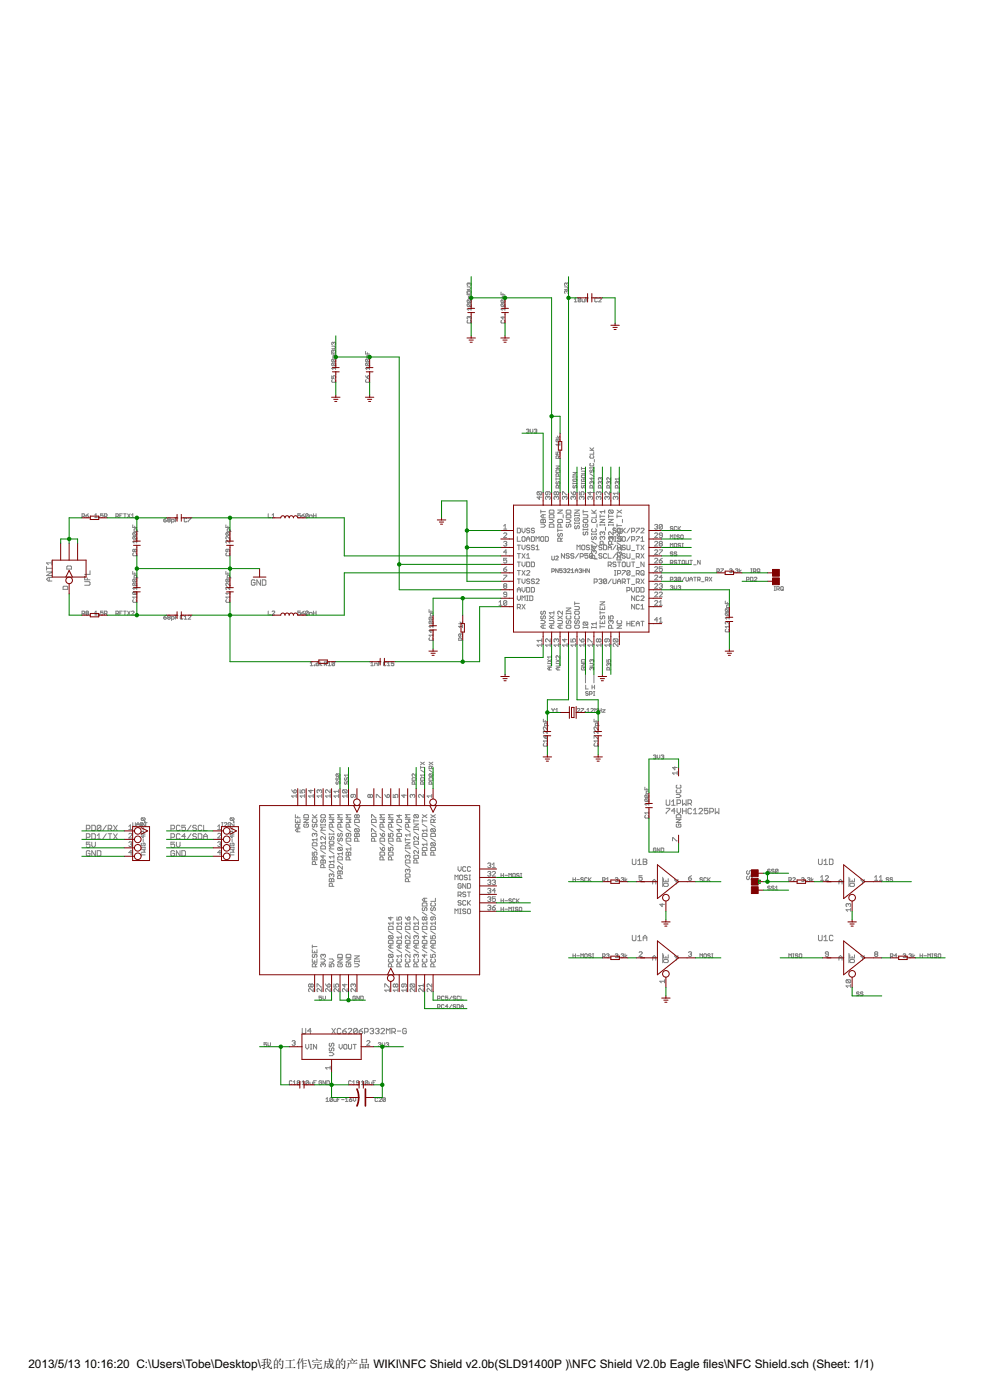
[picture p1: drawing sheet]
<svg xmlns="http://www.w3.org/2000/svg" width="297mm" height="420mm" viewBox="0 0 297 420" stroke-linecap="round" stroke-linejoin="round" font-family="sans-serif">
<defs><g id="words">
<g font-size="4">
<text x="8.5" y="410.7">2013/5/13</text>
<text x="25.2" y="410.7">10:16:20 C:\Users\Tobe\Desktop\我的工作\完成的产品 WIKI\NFC Shield v2.0b(SLD91400P )\NFC Shield V2.0b Eagle files\NFC Shield.sch (Sheet: 1/1)</text>
</g>
</g></defs>
<g fill="none" stroke="#808080" stroke-width=".3">
<path d="M140.2 87.9l.2 .2M140.2 86.1h.7l.4 .4-.4 .4h-.7M140.4 90h.7l.2 .2-.2 .6M140.4 91.2h.7l.2 .2-.2 .6M140.4 96.2l-.2 .2 .2 .5h.7l.2-.1-.2-.6M140.4 91.2l-.2 .2 .2 .6h.7M140.4 90l-.2 .2 .2 .6h.7M140.4 91.2l.7 .8M140.4 90l.7 .8M140.7 85.1l.2-.2 .4 .2-.2 .6M140.7 87.5l.2-.2 .4 .2-.2 .6M140.7 95.2l.2-.2 .4 .2-.2 .6"/>
<path d="M140.7 85.1l-.2-.2-.3 .2 .2 .6M140.7 87.5l-.2-.2-.3 .2v1h1.1M140.7 95.2l-.2-.2-.3 .2 .2 .6M140.7 85.1v.2M140.7 87.5v.2M140.7 88.1v.4M140.7 95.2v.2M141.3 92.8h-1.1l.3 .3M141.3 92.4v.7M141.3 88.9l-.8 .1v.6h.8M150.3 87.7v.8h1.2M150.5 91.2l-.2 .2 .2 .6h.8"/>
<path d="M150.5 91.2h.8l.2 .2-.2 .6M150.5 90l-.2 .2 .2 .6h.8M150.5 90h.8l.2 .2-.2 .6M150.5 96.2l-.2 .2 .2 .5h.8l.2-.1-.2-.6M150.5 91.2l.8 .8M150.5 90l.8 .8M150.9 88.1v.4M150.9 95v.8l-.6-.6h1.2M151.5 92.8h-1.2l.4 .3M151.5 88.9l-.8 .1v.6h.8M151.5 92.4v.7M169.4 86.1h.7l.4 .4-.4 .4h-.7"/>
<path d="M169.9 87.5l.2-.2 .4 .2-.2 .6M169.9 85.1l-.1-.2-.4 .2 .2 .6M169.9 87.5l-.1-.2-.4 .2 .2 .6M169.9 85.1l.2-.2 .4 .2-.2 .6M169.9 85.1v.2M169.9 87.5v.2M172.3 89.8l.4-.4v1.2M172.3 90.6h.8M174.3 89.6v.8l-.2 .2-.6-.2M174.3 89.6l-.6-.2-.2 .2v.8M174.3 89.6l-.8 .8M174.6 89.8l.2 .8h.6v-.8"/>
<path d="M175.8 90h.4M176.6 89.4h-.8v1.2M179.2 89.6l-.2-.2-.5 .2v.8l.1 .2 .6-.2M179.6 89.6l.2-.2 .6 .2-.8 1h.8M99.5 112.8v.8h.6l-.2-.4 .2-.4 .6 .2-.2 .6M99.5 105.6l.2 .2M99.5 103.9h.8l.4 .4-.4 .3h-.8M99.7 107.8h.8l.2 .2-.2 .6M99.7 109h.8l.2 .2-.2 .5M99.7 113.9l-.2 .2 .2 .6h.8l.2-.2-.2-.6M99.7 109l-.2 .6 .2 .1h.8M99.7 107.8l-.2 .2 .2 .6h.8"/>
<path d="M99.7 109l.8 .7M99.7 107.8l.8 .8M100.1 102.9l.2-.2 .4 .2-.2 .6M100.1 105.2l.2-.1 .4 .1-.2 .6M100.1 102.9l-.2-.2-.4 .2 .2 .6M100.1 105.2l-.2-.1-.4 .1v1h1.2M100.1 102.9v.2M100.1 105.2v.2M100.1 105.9v.3M100.7 110.5h-1.2l.4 .4M100.7 110.1v.8M100.7 106.6l-.8 .2v.6h.8"/>
<path d="M109.7 105.5v.7h1.1M109.7 112.8l.6 .8M109.9 109l-.2 .6 .2 .1h.8M109.9 109h.8l.1 .2-.1 .5M109.9 107.8l-.2 .2 .2 .6h.8M109.9 107.8h.8l.1 .2-.1 .6M109.9 113.9l-.2 .2 .2 .6h.8l.1-.2-.1-.6M109.9 109l.8 .7M109.9 107.8l.8 .8M110.3 113l.2-.2 .3 .2-.1 .6h-.4zM110.3 105.9v.3M110.8 110.5h-1.1l.4 .4"/>
<path d="M110.8 106.6h-.5l-.2 .2v.6h.7M110.8 110.1v.8M157.9 129l.6-.2 .2 .2-.2 .4M158.3 129.4h.2M158.5 129.4l.2 .2-.2 .3-.6-.1M159.1 128.8v.8l.4 .3 .4-.3v-.8M160.3 129l.6-.2 .2 .2-.2 .4M160.7 129.4h.2M160.9 129.4l.2 .2-.2 .3-.6-.1M166.8 135.6v.8h.6l-.2-.4 .2-.4 .6 .2-.2 .6M166.8 131.4h1.2M166.8 139.8h1.2l-1.2 .8h1.2"/>
<path d="M167 131.8h.8l.2 .2-.2 .6M167 131.8l-.2 .6 1 .2M167 131.8l.8 .8M167.2 130.9l.4 .5 .4-.5M167.6 137.6v-.6l-.6-.2-.2 .8h1.2M168 133v.8M168 133.4h-1.2l.4 .4M168 136.8l-.4 .4M177 134.4l.8 .7M177 135.1h1.1M177.2 136.7l-.2 .2 .2 .6h.7l.2-.2-.2-.6M177.2 139.1l-.2 .2 .2 .5h.7l.2-.2-.2-.5"/>
<path d="M178.1 134.4l-.5 .6M178.1 135.6v.7h-1.1M178.3 137.9v.8M24.6 155h.6l.2-.6-.8-.2v1.1M25 155l.4 .3M25.8 154.8h.6l.1 .4-.5 .1zM26.5 154.2l-.7 .6M28.4 155.3h.8M28.4 154.6l.4-.4v1.1M29.6 155.2l.2 .1zM30.9 154.2h-.7v.6l.4-.2 .3 .2-.1 .5-.6-.1M31.3 155h.6l.2-.6-.8-.2v1.1"/>
<path d="M31.7 155l.4 .3M34.8 155h.5l.2-.6-.7-.2v1.1M35.2 155l.3 .3M35.9 154.8h.4M36.7 154.2h-.8v1.1M37.1 154.2h.8M37.5 154.2v1.1M38.3 154.2l.8 1.1M39.1 154.2l-.8 1.1M39.5 155.3h.7M39.5 154.6l.3-.4v1.1M39.8 157.5v.8h1.2"/>
<path d="M40 159.9l-.2 .2 .2 .5h.8M40 159.9h.8l.2 .2-.2 .5M40 159.9l.8 .7M40.4 157.9v.4M41 159.5v-.6l-.6-.2-.2 .8h1.2M49.1 156h.6l.2 .4-.6 .2zM49.9 155.4l-.8 .6M50.5 156l-.2 .2 .2 .4 .6-.2-.2-.4M50.5 156h.4M50.5 156l-.2-.1 .2-.5 .6 .3-.2 .3M51.5 156.6h.5l.3-.6-.8-.1v1.1M52.6 156h.4"/>
<path d="M53.4 155.4h-.8v1.2M56.1 155.7l-.2-.3-.6 .3 .2 .9 .6-.2M56.5 155.4h.7l-.7 1.2M67.8 157.5v.8h1.1M68 159.9l-.2 .2 .2 .5h.7M68 159.9h.7l.2 .2-.2 .5M68 159.9l.7 .7M68.4 157.9v.4M68.9 159.5v-.6l-.5-.2-.2 .8h1.1M80.5 154.2v1.2h.8M81.6 155.4h.8M81.6 154.6l.4-.4v1.2"/>
<path d="M90.1 154.2h-.7v.6l.3-.2 .4 .2-.1 .6-.6-.2M90.5 154.8h.6l.2 .4-.6 .2zM91.3 154.2l-.8 .6M92.5 154.4l-.6-.2-.2 1M92.5 154.4l-.2 1-.6-.2M92.5 154.4l-.8 .8M92.9 155.4v-.8l.8 .2v.6M94 154.8h.8M94 154.2v1.2M94.8 154.2v1.2M151.1 157.9l.5-.5v1.4M151.1 158.8h.9"/>
<path d="M155.2 158.5h.7l.2 .2v1l-.2 .2h-.7zM156.6 158.5v.9l.5 .5 .4-.5v-.9M158.9 158.7l-.7-.2-.2 .5 .7 .2 .2 .5-.2 .2-.7-.2M160.4 158.7l-.7-.2-.3 .5 .7 .2 .3 .5-.3 .2-.7-.2M161.4 147.6h.9l.2 .2-.2 .7M161.4 147.6l-.3 .7 .3 .2h.9M161.4 147.6l.9 .9M161.8 149v.9l-.7-.7h1.4M162.3 156.1l.2-.2 .5 .2 .4-.2 .3 .2v.7h-1.4zM162.3 153.1v.9M162.3 157.3h.9l.5 .5-.5 .4h-.9M162.3 153.5h1.4"/>
<path d="M163 154.5v.9M163 156.1v.7M163.7 154.5h-1l-.4 .4 .4 .5h1M164.4 147.6v.7l-.3 .2-.4-.2 .2-.7h.9l.3 .2-.3 .7M164.4 149.2l-.3-.2-.4 .2 .2 .7M164.4 149.2l.2-.2 .5 .2-.3 .7M164.4 149.2v.2M164.8 154.7l.2-.2h1l.2 .2v.7h-1.4zM164.8 155.9h.9l.5 .4-.5 .5h-.9M164.8 153.3l.2-.2h1l.2 .2v.7h-1.4zM164.8 157.5l.2-.2h1l.2 .2v.7h-1.4zM166.8 141.2l1-.2 .2 .8h-1.2z"/>
<path d="M166.8 143.4v.7M166.8 143.7h1.2M166.9 149.2l-.2-.2-.5 .2 .3 .7M166.9 147.8l-.2-.2-.5 .2 .3 .7 .4-.2M166.9 147.8l.3-.2 .4 .2-.2 .7-.5-.2M166.9 149.2l.3-.2 .4 .2-.2 .7M166.9 147.8v.5M166.9 149.2v.2M167 144.5l-.2 .6 .4 .2 .2-.6 .4-.2 .2 .2-.2 .6M167.3 158.7v.9M167.3 153.1h1.4l-1.4 .9h1.4M167.3 159.2h1.4"/>
<path d="M167.6 155.9h.9l.2 .2v.7h-1.4v-.7zM167.6 142.9v-.5l-.6-.2-.2 .7h1.2M167.6 146.5v-.6l-.6-.2-.2 .8h1.2M168 145.7l-.4 .4M168.3 158.2v-.7l-.3-.2-.7 .2v.7h1.4M168.8 148.5v-.9l1.4 .9M169 154.5v.9M169.5 149.2l.2-.2 .5 .2-.3 .7M169.5 149.2l-.3-.2-.4 .2 .2 .7M169.5 149.2v.2M169.9 154.7l.2-.2h.9l.3 .2v.7h-1.4zM169.9 155.9h.9l.5 .4-.5 .5h-.9"/>
<path d="M169.9 153.3l.2-.2h.9l.3 .2v.7h-1.4zM170.1 157.3l-.2 .2 .2 .7 .5-.2 .2-.7 .5 .2-.3 .7M171.3 147.6l.7 .9M171.9 141.8h1.2l-1.2 .8h1.2M171.9 143v.3M171.9 144.9v.4M171.9 145.1h1.2M171.9 143.2h1.2M172 147.8l.5-.2 .2 .7-.7 .2zM172 149.2l.2-.2 .5 .2-.2 .7M172 149.2l-.2-.2-.5 .2 .2 .7M172 149.2v.2"/>
<path d="M172.1 145.7l-.2 .2 .2 .6 .4-.2 .2-.6 .4 .2-.2 .6M172.1 143.7l-.2 .2 .2 .6h.8l.2-.6-.6-.2v.4M172.4 154.5v.4M172.4 156.8v.5M172.4 153.1h1.4l-1.4 .9h1.4M172.4 157h1.4M172.4 154.7h1.4M172.7 157.8l-.3 .7 .5 .2 .2-.7 .5-.2 .2 .2-.2 .7M172.7 155.4l-.3 .2 .3 .7h.9l.2-.7-.7-.2v.5M173.1 143v.3M173.1 144.9v.4M173.8 154.5v.4"/>
<path d="M173.8 156.8v.5M173.8 147.6v.9h.7l-.2-.5 .2-.4 .7 .2-.2 .7M174.5 142.8l.9-.2 .2 .6-1 .1zM174.5 140.2v.8M174.5 144.9v.4M174.5 141.4h.9l.2 .2-.2 .6h-.9M174.5 140.6h1.1M174.5 145.1h1.1M174.5 149.2v.2M174.5 149.2l.3-.2 .4 .2-.2 .7M174.5 149.2l-.2-.2-.5 .2 .3 .7M174.6 145.7l-.1 .2 .1 .6 .4-.2 .2-.6 .4 .2-.2 .6"/>
<path d="M174.6 143.7l-.1 .2 .1 .6h.8l.2-.6-.6-.2v.4M175 154.5h1.1l.3 .2-.3 .7h-1.1M175 153.1v.9M175 158.7v.5M175 153.5h1.4M175 158.9h1.4M175.2 157.3l-.2 .2 .2 .7h.9l.3-.2-.3-.7h-.4v.5M175.2 159.6l-.2 .7 .4 .2 .3-.6 .4-.3 .3 .3-.3 .6M175.2 155.9h.9l.3 .7-.3 .2h-.9l-.2-.2zM175.6 144.9v.4M176.4 158.7v.5M177 140.2v.4"/>
<path d="M177 142.2l1.1 .7M177 140.4h1.1M177.1 149.2l-.3-.2-.4 .2 .2 .7M177.1 149.2l.2-.2 .5 .2-.3 .7M177.1 147.6v.9l-.7-.7h1.4M177.1 149.2v.2M177.2 141l-.2 .6 .4 .2 .2-.6 .3-.2 .2 .2-.2 .6M177.5 153.1l.9 .9M177.5 154h1.4M177.6 144.7l.2-.2 .3 .2-.2 .6M177.6 143.4v.7l-.6-.5h1.1M177.6 144.7v.2"/>
<path d="M177.6 144.7l-.2-.2-.4 .2 .2 .6M177.7 158.7l-.2 .2 .2 .7h1l.2-.2-.2-.7M177.7 155.9l-.2 .2 .2 .7h1l.2-.2-.2-.7M177.8 146.5v-.6l-.6-.2-.2 .8h1.1M178.1 140.2v.4M178.9 154.5v.9h-1.4M178.9 153.1l-.7 .7M179.1 157.3v.9M179.6 147.8v.2M179.6 149.2v.2M179.6 149.2l-.2-.2-.5 .2 .3 .7M179.6 147.8l-.2-.2-.5 .2 .3 .7"/>
<path d="M179.6 147.8l.3-.2 .4 .2-.2 .7M179.6 149.2l.3-.2 .4 .2-.2 .7M180 155.9h1.4l-1.4 .9h1.4M180 154.9h1.4M180 154.5v.9M180 157.3v.5M180 157.5h1.4M180.1 144.7l.2-.2 .4 .2-.2 .6M180.1 143.6l.2-.2 .4 .2-.2 .5M180.1 144.7l-.2-.2-.4 .2 .2 .6M180.1 143.6l-.2-.2-.4 .2 .2 .5M180.1 143.6v.1"/>
<path d="M180.1 144.7v.2M180.3 146.5v-.6l-.6-.2-.2 .8h1.2M180.7 159.9l-.2-.3-.5 .3 .3 .6M180.7 159.9l.3-.3 .4 .3-.2 .6M180.7 159.9v.2M181.4 153.1v.9M181.4 157.3v.5M181.4 153.5h-1.4l.5 .5M181.7 158.2v1M182.2 149.2l-.3-.2-.4 .2 .2 .7M182.2 149.2l.2-.2 .5 .2-.3 .7M182.2 149.2v.2"/>
<path d="M182.6 155.9h1.4l-1.4 .9h1.4M182.6 154.9h1.4M182.6 154.5v.9M182.6 157.3v.5M182.6 157.5h1.4M182.6 144.7l.2-.2 .4 .2-.2 .6M182.6 144.7l-.1-.2-.4 .2 .2 .6M182.6 144.7v.2M182.8 153.1l-.2 .2 .2 .7h.9M182.8 153.1h.9l.3 .2-.3 .7M182.8 153.1l.9 .9M182.8 146.5v-.6l-.5-.2-.2 .8h1.1"/>
<path d="M182.9 147.6v.9l-1-.9-.4 .2 .2 .7M183.2 143.4v.7l-.7-.7-.4 .2 .2 .5M184 159.6v.9l-1-.9-.4 .3 .2 .6M184 157.3v.5M184.2 158.2v1M184.7 149.2l-.2-.2-.5 .2 .2 .7M184.7 149.2l.2-.2 .5 .2-.2 .7M184.7 149.2v.2M184.8 158.7l-.7-.2-.2 .5 .7 .2 .2 .5-.2 .2-.7-.2M185.1 154.9h1.4M185.1 154.5v.9M185.1 157.3v.9"/>
<path d="M185.1 157.8h1.4M185.1 153.1l1.4 .9M185.2 144.7l.2-.2 .4 .2-.2 .6M185.2 144.7l-.2-.2-.4 .2 .2 .6M185.2 144.7v.2M185.3 158.7v1l.2 .2 .7-.2M185.4 158.7l.7 .2v.7M185.4 146.5v-.6l-.6-.2-.2 .8h1.2M185.4 148h-1.4l.5 .5M185.4 147.6v.9M185.8 143.4v.7M185.8 143.7h-1.2l.4 .4"/>
<path d="M186.2 158.7l-.7-.2-.4 .4v.7h1.4M186.5 158.7l-.4 .5M186.5 153.1l-1.4 .9M186.7 158.5v1.4M186.8 155.9v.9M186.9 159.2l.7 .7M187.6 158.5l-.9 .9M189 158.5l-.9 1.4M189.5 159.4h.7l.2-.2-.2-.7h-.7v1.4M190.9 158.5h.9l-.9 1.4M192.3 158.7l.2-.2 .7 .2-.9 1.2h.9M196.4 157.6l.7-.2 .2 .2-.2 .5"/>
<path d="M196.9 158.1h.2M197.1 158.1l.2 .2-.2 .5-.7-.2M198.7 157.6v1l-.2 .2-.7-.2M198.7 157.6l-.7-.2-.2 .2v1M198.7 157.6l-.9 1M201.9 158.2l-.2-.2-.6 .2 .2 .4 .6 .2-.2 .4-.6-.2M203.1 158.2l-.2-.2-.6 .2v.8l.2 .2 .6-.2M203.5 158v1.2M203.6 158.6l.6 .6M204.2 158l-.7 .8M14 171.7h1.6l-1.6 1h1.6M14 170.6h1.6"/>
<path d="M14 170v1.1M14.8 173.3v1.1M15.6 168.9h-1.6l.5 .6M15.6 173.3h-1.1l-.5 .5 .5 .6h1.1M15.6 168.4v1.1M18.9 176.2l.3-.3h.9l.2 .3v.7h-1.4zM20 170.1l.3-.2h.9l.2 .2v.7h-1.4zM25.4 172.9v1.1h1.6M25.4 174.6h1.4l.2 .2v.6l-.2 .2h-1.4M26.2 173.5v.5M27 171.3v1.1h-1.6M39.8 171.5v.8h1.2"/>
<path d="M40 177.6l-.2 .2 .2 .6h.8M40 161l1 .2-.2 .6M40 175h.8l.2 .2-.2 .6M40 173.8l-.2 .2 .2 .6h.8M40 173.8l1 .2-.2 .6M40 173.8l.8 .8M40 166l-.2 .2 .2 .6h.8l.2-.2-.2-.6M40 177.6l1 .2-.2 .6M40 180l-.2 .2 .2 .6h.8l.2-.2-.2-.6M40 161l-.2 .2 .2 .6h.8M40 175l-.2 .6 .2 .2h.8M40 161l.8 .8"/>
<path d="M40 175l.8 .8M40 177.6l.8 .8M40.4 165l.2-.2 .4 .2-.2 .6-.4-.2M40.4 165l-.2-.2-.4 .2 .2 .6 .4-.2M40.4 165v.4M40.4 171.9v.4M41 173.4v-.6l-.6-.1-.2 .7h1.2M41 162.6h-1.2l.4 .4M41 162.2v.8M41 176.2v.8M41 178.8v.8M41 176.6h-1.2l.4 .4"/>
<path d="M41 179.2h-1.2l.4 .4M67.8 171.5v.8h1.1M68 173.8l-.2 .2 .2 .6h.7M68 166l-.2 .2 .2 .6h.7l.2-.2-.2-.6M68 173.8h.7l.2 .2-.2 .6M68 180l-.2 .2 .2 .6h.7l.2-.2-.2-.6M68 173.8l.7 .8M68.4 164.8l-.2 .8-.4-.2 .2-.6h.7l.2 .2-.2 .6M68.4 171.9v.4M68.9 161v.8l-.7-.8-.4 .2 .2 .6M68.9 162.2v.8l-.7-.8-.4 .2 .2 .6M68.9 173.4v-.6l-.5-.1-.2 .7h1.1"/>
<path d="M68.9 175v.8l-.7-.8-.4 .2 .2 .6M68.9 176.2v.8l-.7-.8-.4 .2 .2 .6M68.9 177.6v.8M68.9 178.8v.8M68.9 179.2h-1.1l.4 .4M68.9 178h-1.1l.4 .4M76.5 174.3l-.3-.3h-.5l-.3 .3v1.1l.3 .2h.5l.3-.2v-.6h-.5M78.1 174v1.6l-1-1.6v1.6M78.7 174h.8l.3 .3v1.1l-.3 .2h-.8zM151.1 172.6h.9l-.9 1.4M151.1 170.8h.7l.2 .5-.7 .2zM151.1 160.2l.2-.3 .7 .3-.9 1.1h.9"/>
<path d="M151.1 162.7l.7-.2 .2 .2-.2 .5M151.3 175.9l-.2 .2 .2 .5 .7-.3-.2-.4M151.3 175.9l-.2-.3 .2-.4 .7 .2-.2 .5M151.3 175.9h.5M151.6 163.2h.2M151.8 163.2l.2 .2-.2 .5-.7-.3M152 165.7h-.9l.7-.7v1.4M152 178.4h-.7l-.2-.2 .2-.5 .7 .2v1l-.2 .2-.7-.2M152 170.1l-.9 .7M152 167.6h-.9v.7l.5-.3 .4 .3-.2 .7-.7-.3M155.2 171.2h.9M155.2 161.1v1.4h.9"/>
<path d="M155.2 177.7v-.9l.5-.5 .4 .5v.9M155.2 178.8v1l.5 .4 .4-.4v-1M155.2 163.6h.9M155.2 166.1h.9M155.2 168.7h.9M155.2 173.8h.9M155.2 177h.9M155.7 163.6v1.4M155.7 166.1v1.4M155.7 168.7v1.4M155.7 171.2v1.4M155.7 173.8v1.4"/>
<path d="M156.6 163.6v.9l.5 .5 .4-.5v-.9M156.6 168.7v.9l.5 .5 .4-.5v-.9M156.6 173.8v.9l.5 .5 .4-.5v-.9M156.6 176.3v.9l.5 .5 .4-.5v-.9M156.6 166.1l.9 1.4M156.6 171.2l.9 1.4M156.8 161.1l.7 .2v.9l-.2 .3-.7-.3v-.9zM157.5 166.1l-.9 1.4M157.5 171.2l-.9 1.4M158 162.5v-1l.5-.4 .4 .4v1M158 171.4l.2-.2 .7 .2-.9 1.2h.9M158 168.7h.7l.2 .2v.9l-.2 .3h-.7z"/>
<path d="M158 176.3h.7l.2 .2v1l-.2 .2h-.7zM158 161.8h.9M158 166.6l.5-.5v1.4M158 167.5h.9M158 178.8h.5M158.2 178.8v1.4M158.9 174l-.7-.2-.2 .4 .7 .3 .2 .4-.2 .3-.7-.3M158.9 163.8l-.7-.2-.2 .5 .7 .2 .2 .5-.2 .2-.7-.2M158.9 178.8h.7l.3 .3v.9l-.3 .2h-.7zM159.4 161.1h.7l.3 .2v.9l-.3 .3h-.7zM159.4 168.7h.7l.3 .2v.9l-.3 .3h-.7zM159.4 176.3h.7l.3 .2v1l-.3 .2h-.7z"/>
<path d="M160.4 163.8l-.7-.2-.3 .5 .7 .2 .3 .5-.3 .2-.7-.2M160.4 174l-.7-.2-.3 .4 .7 .3 .3 .4-.3 .3-.7-.3M160.8 162.5v-1.4l.5 .4 .5-.4v1.4M160.8 174l.3-.2 .7 .2-1 1.2h1M160.8 165h1M160.8 164.1l.5-.5v1.4M162.5 161.1l.7 .2v.9l-.3 .3-.7-.3v-.9zM163.6 161.1h.7l.2 .2v.9l-.2 .3h-.7zM165.6 166.9v1l.2 .1 .5-.1v-1M165.6 171.5l.7-.2-.2-.6h-.5v1.2M166.7 167.1l.2-.2 .6 .2-.8 .9h.8M167.5 170.7v1.2l-.8-1.2v1.2"/>
<path d="M167.6 160.1l-.3 .7 .5 .2 .2-.7 .5-.2 .2 .2-.2 .7M168.3 162.4v-.7l-.7-.2-.3 .2v.7h1.4M168.7 170.7h-.8v.6l.4-.2 .4 .2-.2 .6-.6-.2M168.7 161.5l-.4 .4M169.1 170.9l.6-.2 .1 .2-.1 .4M169.4 166.1v1.4l-1-1.4v1.4M169.5 171.3h.2M169.7 171.3l.1 .2-.1 .4-.6-.2M170.2 170.9l.2-.2 .6 .2-.8 1h.8M170.8 166.4l-.7-.3-.2 .5 .7 .2 .2 .5-.2 .2-.7-.2M171.4 171.9h.8M171.4 171.1l.4-.4v1.2"/>
<path d="M172.2 166.4l-.7-.3-.2 .5 .7 .2 .2 .5-.2 .2-.7-.2M172.6 171.3h.8M172.6 171.9v-.8l.4-.4 .4 .4v.8M173.1 165v-1.4l.5 .5 .5-.5v1.4M173.6 166.1l-.9 1.4M173.8 170.9l.5-.2 .2 .2-.2 .4M174.1 167.1h.7l.2-.3-.2-.7h-.7v1.4M174.1 171.3h.2M174.3 171.3l.2 .2-.2 .4-.5-.2M174.5 163.8l.3-.2 .7 .2v1l-.3 .2-.7-.2zM174.9 171.3h.8M174.9 170.7v1.2"/>
<path d="M175.7 170.7v1.2M176.4 166.1h-.9v.7l.4-.2 .5 .2-.2 .7-.7-.2M176.8 170.7v1.2l-.7-1.2v1.2M176.9 163.8l-.7-.2-.3 .5 .7 .2 .3 .5-.3 .2-.7-.2M177.3 163.6h.5M177.3 165h.5M177.5 160.1v.4M177.5 162.4l1.4 1M177.5 160.3h1.4M177.6 163.6v1.4M177.7 161l-.2 .2 .2 .7 .5-.2 .2-.7 .5 .2-.2 .7M177.8 166.4l-.7-.3-.2 .3v.9"/>
<path d="M177.8 166.4v.9l-.2 .2-.7-.2M177.8 166.4l-.9 .9M178.2 163.8v1l-.7-.7h1.4M178.2 165.5v.2M178.2 165.5l.2-.3 .5 .3-.2 .7M178.2 165.5l-.2-.3-.5 .3 .2 .7M178.3 174.7h.7l.2-.7-.2-.2h-.7v1.4M178.3 167.8h.9M178.4 167.6v-.7l-.7-.3-.2 .3v.7h1.4M178.9 160.1v.4M179.2 163.6l-.9 1.4M179.7 174l.7-.2 .2 .2-.2 .5"/>
<path d="M180.1 174.5h.3M180.4 174.5l.2 .2-.2 .5-.7-.3M180.6 163.8l-.7-.2-.2 .5 .7 .2 .2 .5-.2 .2-.7-.2M180.6 166.4l-.7-.3-.2 .5 .7 .2 .2 .5-.2 .2-.7-.2M180.7 161.2l-.2-.2-.5 .2 .3 .7M180.7 161.2l.3-.2 .4 .2-.2 .7M180.7 161.2v.3M181 163.4v-.7l-.7-.3-.3 .3v.7h1.4M181.1 163.6h.7l.2 .2v1l-.2 .2h-.7zM182 166.4l-.2-.3-.7 .3v.9l.2 .2 .7-.2M182 174l-.7-.2-.2 .2v.9M182 174v.9l-.2 .3-.7-.3"/>
<path d="M182 174l-.9 .9M182.5 164.3h.9M182.5 166.1v1.4h.9M182.5 169.6h.7l.2-.2-.2-.7h-.7v1.4M182.5 165v-.9l.4-.5 .5 .5v.9M182.9 162.5v-1.4l.5 .4 .5-.4v1.4M182.9 169.6l.5 .5M183.3 161.2l-.3-.2-.4 .2 .2 .7M183.3 161.2l.2-.2 .5 .2-.3 .7M183.3 161.2v.3M183.4 173.8l-.9 1.4M183.5 163.4v-.7l-.7-.3-.2 .3v.7h1.4"/>
<path d="M183.9 173.8v1.1l.2 .3 .7-.3v-1.1M184.4 161.1h.4M184.4 171.2h.4M184.4 162.5h.4M184.4 172.6h.4M184.6 161.1v1.4M184.6 171.2v1.4M184.8 168.9l-.7-.2-.2 .4 .7 .3 .2 .4-.2 .3-.7-.3M184.8 166.1l-.9 1.4M184.8 163.6l-.9 1.4M185.1 161.5h1.2l.2 .2-.2 .7h-1.2M185.1 162.9l1.4 .9"/>
<path d="M185.3 172.1h.7l.2-.7-.2-.2h-.7v1.4M185.3 166.8h.9M185.3 164.3h.9M185.3 168.7h.9M185.3 174.5h.9M185.3 163.6v1.4M185.3 166.1v1.4M185.3 175.2v-1l.5-.4 .4 .4v1M185.8 168.7v1.4M185.8 160.1v.9M185.8 165.9v.3M185.8 165.9l-.2-.2-.5 .2 .3 .7"/>
<path d="M185.8 165.9l.3-.2 .4 .2-.2 .7M186 161.1l.2 .2M186.1 168v-.7l-.7-.2-.3 .2v.7h1.4M186.2 163.6v1.4M186.2 166.1v1.4M186.5 161l-1 .1-.2 .4 .7 .3 .2 .4-.2 .3-.7-.3M186.5 164.3v.9M186.5 164.8h-1.4l.5 .4M186.5 160.1h-.9l-.5 .4 .5 .5M186.7 171.2h.9l-.9 1.4M186.7 174.7h.7l.2-.7-.2-.2h-.7v1.4M186.9 161.1l.7 .2v.9l-.2 .3-.7-.3v-.9z"/>
<path d="M186.9 168.7l.7 .2v.9l-.2 .3-.7-.3v-.9zM187.2 174.7l.4 .5M187.6 166.4l-.7-.3-.2 .5 .7 .2 .2 .5-.2 .2-.7-.2M187.6 163.8l-.7-.2-.2 .5 .7 .2 .2 .5-.2 .2-.7-.2M188.1 163.6v1.2l.2 .2 .7-.2v-1.2M188.1 166.1v1.2l.2 .2 .7-.2v-1.2M188.1 168.7v1.1l.2 .3 .7-.3v-1.1M188.1 173.8h.9M188.1 177.2h.7l.2-.2-.2-.7h-.7v1.4M188.6 173.8v1.4M189 171.4l-.7-.2-.2 .2v1M189 171.4v1l-.2 .2-.7-.2"/>
<path d="M189 171.4l-.9 1M189 161.1l-.9 1.4M189.5 162h.7l.2-.2-.2-.7h-.7v1.4M189.5 168.7h.9M189.5 176.3v.9l.5 .5 .4-.5v-.9M189.5 175.4h.9M189.5 172.8h.9M189.5 167.8h.9M189.5 165.2h.9M190 168.7v1.4M190.4 178.8v1.4l-.9-1.4v1.4M190.9 161.1h.9l-.9 1.4"/>
<path d="M190.9 172.1h.7l.2-.2-.2-.7h-.7v1.4M190.9 163.6h.9M190.9 167.1h.7l.2-.3-.2-.7h-.7v1.4M190.9 174.7h.7l.2-.2-.2-.7h-.7v1.4M190.9 176.3h.7l.2 .2v1l-.2 .2h-.7zM190.9 170.3h.9M191.4 174.7l.4 .5M191.4 172.1l.4 .5M191.4 167.1l.4 .4M191.4 163.6v1.4M191.8 179.1l-.2-.3-.7 .3v.9l.2 .2 .7-.2M192.3 162.5h.9"/>
<path d="M192.3 176.3h.7l.2 .2v1l-.2 .2h-.7zM192.3 179.1l.2-.3 .7 .3-.9 1.1h.9M192.3 161.5l.5-.4v1.4M192.3 173.8l.9 1.4M192.3 166.1l.9 1.4M192.3 163.6l.9 1.4M192.5 171.2l.7 .2v1l-.2 .2-.7-.2v-1zM192.8 172.1l.4 .5M193.2 168.7v1.4l-.9-1.4v1.4M193.2 173.8l-.9 1.4M193.2 166.1l-.9 1.4M193.2 163.6l-.9 1.4"/>
<path d="M196.4 172.9l.2-.3 .7 .3-.9 1.1h.9M196.4 175.4l.2-.2 .7 .2-.9 1.2h.9M196.4 170.3l.2-.2 .7 .2-.9 1.2h.9M196.4 160.2l.2-.3 .7 .3-.9 1.1h.9M196.4 162.7l.2-.2 .7 .2-.9 1.2h.9M196.4 165.2l.2-.2 .7 .2-.9 1.2h.9M196.4 167.8l.2-.2 .7 .2-.9 1.2h.9M196.4 177.9l.2-.2 .7 .2-.9 1.2h.9M197.8 165h.9l-.9 1.4M197.8 168.3h.7l.2 .4-.7 .3zM197.8 175.4l.7-.2 .2 .2-.2 .5M197.8 177.9l.2-.2 .7 .2-.9 1.2h.9"/>
<path d="M198 163.2l-.2-.3 .2-.4 .7 .2-.2 .5M198 163.2l-.2 .2 .2 .5 .7-.3-.2-.4M198 163.2h.5M198.3 175.9h.2M198.5 175.9l.2 .2-.2 .5-.7-.3M198.7 160.6h-.7l-.2-.2 .2-.5 .7 .3v.9l-.2 .2-.7-.2M198.7 170.1h-.9v.7l.5-.2 .4 .2-.2 .7-.7-.2M198.7 173.3h-.9l.7-.7v1.4M198.7 167.6l-.9 .7M201.1 174l.8-.2-.2-.6h-.6v1.2M201.1 168.9l.8-.2-.2-.5h-.6v1.1M201.1 176l.6-.2 .2 .2-.2 .4"/>
<path d="M201.1 164.2v-1.1l.4 .4 .4-.4v1.1M201.1 161.7v-1.2l.4 .4 .4-.4v1.2M201.5 168.9l.4 .4M201.5 176.4h.2M201.7 176.4l.2 .2-.2 .3-.6-.2M201.9 165.8l-.2-.2-.6 .2 .2 .4 .6 .2-.2 .4-.6-.2M202.3 175.8v.8l.4 .3 .4-.3v-.8M202.3 161.7h.4M202.3 173.4l.6-.2 .2 .2-.2 .4M202.3 160.5h.4M202.5 163.1l.6 .2-.2 .9-.6-.2zM202.5 160.5v1.2"/>
<path d="M202.7 173.8h.2M202.9 173.8l.2 .2-.2 .4-.6-.2M203.1 165.8l-.6-.2-.2 .4 .6 .2 .2 .4-.2 .2-.6-.2M203.1 168.4l-.6-.2-.2 .4 .6 .1 .2 .4-.2 .2-.6-.2M203.5 176l.5-.2 .2 .2-.2 .4M203.5 168.2h.7M203.8 160.7l-.5-.2-.2 .4 .5 .2 .2 .4-.2 .2-.5-.2M203.8 168.2v1.1M203.8 176.4h.2M204 176.4l.2 .2-.2 .3-.5-.2M204.2 163.3l-.6-.2-.1 .4 .5 .2 .2 .3-.2 .2-.5-.2M204.2 173.4v.8l-.2 .2-.5-.2"/>
<path d="M204.2 173.4l-.6-.2-.1 1M204.2 173.4l-.7 .8M204.4 160.5l.6 .2-.2 1-.6-.2zM204.6 168.4l.2-.2 .6 .2-.2 .9-.6-.2zM204.6 163.1h.4M204.6 164.2h.4M204.8 163.1v1.1M205.4 173.2l-.8 1.2M205.8 168.2v.9l.2 .2 .6-.2v-.9M205.8 173.2v1l.2 .2 .6-.2v-1M207 174.4v-.8l.3-.4 .4 .4v.8M207 173.8h.7"/>
<path d="M207 168.2h.7M207.3 168.2v1.1M208.1 173.2h.8M208.1 169.5h.8M208.5 173.2v1.2M209.3 174h.6l.2-.6-.8-.2v1.2M209.7 174l.4 .4M210.1 168.2v1.1l-.8-1.1v1.1M210.5 174.6h.7M211.6 174h.6l.2-.6-.8-.2v1.2M212 174l.4 .4M212.8 173.2l.8 1.2"/>
<path d="M213.6 173.2l-.8 1.2M215.1 171.5l.8-.2-.2-.6h-.6v1.2M215.5 171.5l.4 .4M216.3 170.7h.7l-.7 1.2M218.9 170.9l.6-.2 .2 .2-.2 .4M219.3 171.3h.2M219.5 171.3l.2 .2-.2 .4-.6-.2M220.1 171.7l.2 .2zM220.7 170.9l.5-.2 .2 .2-.2 .4M221 171.3h.2M221.2 171.3l.2 .2-.2 .4-.5-.2M221.8 170.7v1.2"/>
<path d="M222.4 171.1l-.6 .4 .6 .4M224 174l.7-.2-.1-.6h-.6v1.2M225.1 173.2l.8 .2-.2 1h-.6zM225.3 170.7h.3M225.3 171.9h.3M225.4 170.7v1.2M226 171.5l.8-.2-.2-.6h-.6v1.2M226.3 173.4l.2-.2 .6 .2-.8 1h.8M226.4 171.5l.4 .4M227.4 170.7l.6 .2-.2 1-.6-.2zM227.6 171.5l.4 .4M232.3 177.2h.4"/>
<path d="M232.3 176h.4M232.5 176v1.2M233.1 176.8h.5l.2-.6-.7-.2v1.2M233.4 176.8l.4 .4M234.3 176.2l.1-.2 .6 .2-.2 1-.5-.2zM234.6 176.8l.4 .4M24.6 184.2h.6l.2-.6-.8-.2v1.2M25 184.2l.4 .4M26 184l-.2-.2 .2-.4 .5 .2-.1 .4M26 184l-.2 .2 .2 .4 .5-.2-.1-.4M26 184h.4M28.4 184.6h.8"/>
<path d="M28.4 183.8l.4-.4v1.2M29.6 184.4l.2 .2zM30.9 183.4h-.7v.6l.4-.2 .3 .2-.1 .6-.6-.2M31.3 184.2h.6l.2-.6-.8-.2v1.2M31.7 184.2l.4 .4M34.8 184.2h.5l.2-.6-.7-.2v1.2M35.2 184.2l.3 .4M35.9 184h.4M36.7 183.4h-.8v1.2M37.1 183.4h.8M37.5 183.4v1.2M38.3 183.4l.8 1.2"/>
<path d="M39.1 183.4l-.8 1.2M39.5 183.6l.1-.2 .6 .2-.7 1h.7M49.1 185.3h.6l.2 .3-.6 .2zM49.9 184.7l-.8 .6M50.5 185.3l-.2-.2 .2-.4 .6 .1-.2 .5M50.5 185.3l-.2 .1 .2 .4 .6-.2-.2-.3M50.5 185.3h.4M51.5 185.8h.5l.3-.5-.8-.2v1.1M52.6 185.3h.4M53.4 184.7h-.8v1.1M54.9 184.8l-.2-.1-.6 .1v.8l.2 .2 .6-.2M55.3 185.8h.8"/>
<path d="M55.3 185.1l.4-.4v1.1M56.5 184.8l.1-.1 .6 .1-.7 1h.7M80.5 183.4v1.2h.8M81.6 183.6l.3-.2 .5 .2-.8 1h.8M90.1 183.4h-.7v.6l.3-.2 .4 .2-.1 .6-.6-.2M90.5 184h.6l.2 .4-.6 .2zM91.3 183.4l-.8 .6M92.5 183.6l-.2-.2-.6 .2v.8M92.5 183.6v.8l-.2 .2-.6-.2M92.5 183.6l-.8 .8M92.9 184.6v-.8l.8 .2v.6M93.1 199l.4-.4v1.2"/>
<path d="M93.1 199.8h.8M94 183.4v1.2M94 184h.8M94.3 199.6l.2 .2zM94.8 183.4v1.2M94.8 199.2h.6l.2 .4-.6 .2zM95.6 198.6l-.8 .6M96 198.6v1.2M96.6 199l-.6 .4 .6 .4M97.3 199.4l.8-.2-.2-.6h-.6v1.2M97.7 199.4l.4 .4M98.5 199.8h.7"/>
<path d="M98.5 199l.3-.4v1.2M100.4 198.8v.8l-.2 .2-.6-.2M100.4 198.8l-.2-.2-.6 .2v.8M100.4 198.8l-.8 .8M111.3 199.8h.7M111.3 199l.4-.4v1.2M112.4 199.8v-.8h.6l.2 .8M113.6 199.2h.4M114.4 198.6h-.8v1.2M115.8 198.8l-.1-.2-.6 .2v.8l.2 .2 .5-.2M116.2 199.8h.8M116.2 199l.4-.4v1.2"/>
<path d="M118.2 198.6h-.8v.6l.4-.2 .4 .2-.2 .6-.6-.2M128.7 182.9v.8h1.2M128.9 185.3h.8l.2 .1-.2 .6M128.9 186.4l-.2 .6 .2 .2h.8M128.9 186.4h.8l.2 .2-.2 .6M128.9 191.4l-.2 .2 .2 .6h.8l.2-.2-.2-.6M128.9 185.3l-.2 .1 .2 .6h.8M128.9 186.4l.8 .8M128.9 185.3l.8 .7M129.3 183.3v.4M129.3 189.1v.7l-.6-.5h1.2M129.9 188h-1.2l.4 .4"/>
<path d="M129.9 187.6v.8M129.9 190.2v.8M129.9 184.1l-.8 .2v.6h.8M129.9 190.6h-1.2l.4 .4M137.6 187.2h1.2M138 186.6l.4 .6 .4-.6M138.2 190.2v.6l-.2 .2-.4-.2 .2-.6h.8l.2 .2-.2 .6M138.4 192.2v-.6l-.6-.2-.2 .8h1.2M138.8 188h-1.2l.4 .4M138.8 187.6v.8M138.8 191.4l-.4 .4M149.7 180.7l.5-.4v1.4"/>
<path d="M149.7 181.7h.9M152 180.5v.9l-.2 .3-.7-.3M152 180.5l-.7-.2-.2 .2v.9M152 180.5l-.9 .9M155.2 182.3h.7l.2-.2-.2-.7h-.7v1.4M155.7 182.3l.4 .5M156.6 180.2v-1.4l.5 .5 .4-.5v1.4M156.6 181.4l.9 1.4M157.5 181.4l-.9 1.4M158 180.2h.5M162.3 186.2h.9l.5 .5-.5 .5h-.9M162.5 183.4l-.2 .7 .4 .3 .3-.7 .4-.3 .3 .3-.3 .7"/>
<path d="M162.5 184.8l-.2 .3 .2 .7 .5-.3 .2-.7 .5 .3-.3 .7M162.5 192.2h-1.4l.5 .5M162.5 193.6h-1.4l.5 .5M162.5 191.7v1M162.5 193.1v1M163 187.6v1M163.7 187.6h-1l-.4 .5 .4 .5h1M164.3 199.1h.9l.2 .2-.2 .6h-.9M164.3 198l1.1 .7M164.8 186.2h1.2l.2 .3-.2 .7h-1.2M164.8 184.8l1.4 1M165.1 191.7v1l-1-1-.4 .3 .2 .7"/>
<path d="M165.1 193.6h-1.4l.4 .5M165.1 193.1v1M165.4 196.8v.7M165.4 197.2h-1.1l.4 .3M165.4 198l-1.1 .7M165.5 187.6v1M166.2 183.9h-1.4l.5 .5M166.2 187.6h-.9l-.5 .5 .5 .5h.9M166.2 183.4v1M166.2 184.8l-1.4 1M166.8 199.1h1l.2 .2-.2 .6h-1M166.8 198l1.2 .7"/>
<path d="M166.9 192l-.2-.3-.5 .3 .3 .7M166.9 192l.3-.3 .4 .3-.2 .7M166.9 192v.2M167.3 186.2h1.2l.2 .3-.2 .7h-1.2M167.3 184.8l1.4 1M167.6 193.6h-1.4l.5 .5M167.6 193.1v1M168 196.8v.7l-.8-.7-.4 .2 .2 .5M168 198l-1.2 .7M168 187.6v1M168.7 183.4v1l-.9-1-.5 .3 .3 .7M168.7 187.6h-.9l-.5 .5 .5 .5h.9"/>
<path d="M168.7 184.8l-1.4 1M169.5 191.7v1l-.7-.7h1.4M169.9 182.5h1.4l-1.4 .9h1.4M169.9 184.1h1.4M169.9 187.9l.2-.3h.9l.3 .7-.3 .3h-.9zM169.9 183.9v.5M170.1 184.8l-.2 .3 .2 .7h.9l.3-.3-.3-.7M170.1 186.2l-.2 .3 .2 .7 .5-.3 .2-.7 .5 .3-.3 .7M170.2 193.6h-1.4l.4 .5M170.2 193.1v1M171.3 183.9v.5M171.3 191.7v1h.7l-.2-.5 .2-.5 .7 .3-.2 .7"/>
<path d="M172.4 183.7l.3-.3h.9l.2 .7-.2 .3h-.9zM172.4 187.9l.3-.3h.9l.2 .7-.2 .3h-.9zM172.4 180.6v.9M172.4 182h1.2l.2 .2-.2 .7h-1.2M172.4 181.1h1.4M172.7 184.8l-.3 .3 .3 .7h.9l.2-.3-.2-.7M172.7 186.2l-.3 .3 .3 .7 .4-.3 .3-.7 .4 .3-.2 .7M172.7 193.1v1M172.7 193.6h-1.4l.5 .5M173.8 191.7l.7 1M174.5 198.1l.9-.1 .2 .7h-1.1zM174.5 199.1h1.1l-1.1 .8h1.1"/>
<path d="M174.5 192l.5-.3 .2 .7-.7 .3zM175 188.3h1.4M175 188.1v.5M175.2 186.7l-.2 .2 .2 .7h.9M175.2 186.7h.9l.3 .2-.3 .7M175.2 186.7l.9 .9M175.2 193.6h-1.4l.5 .5M175.2 193.1v1M176.4 188.1v.5M176.4 192.7v-1l1.4 1M177 199.1h.8l.3 .4-.3 .4h-.8M177.5 188.3h1.4"/>
<path d="M177.5 188.1v.5M177.6 198.1l.2-.1 .3 .1-.2 .6M177.6 198.1l-.2-.1-.4 .1 .2 .6M177.6 198.1v.2M177.8 193.6h-1.4l.4 .5M177.8 193.1v1M178.9 187.2h-1.4l.5 .4M178.9 186.7v.9M178.9 188.1v.5M179.6 192v.4M179.6 192l-.2-.3-.5 .3 .3 .7 .4-.3M179.6 192l.3-.3 .4 .3-.2 .7-.5-.3"/>
<path d="M180 180.6h1.4l-1.4 .9h1.4M180 188.1h1.4M180 186.2v1h1.4v-1M180 183.9h1.4M180 182v.9h1.4v-.9M180 183.4v1M180 187.6v1M180.3 184.8l-.3 .3 .3 .7 .4-.3 .3-.7 .4 .3-.2 .7M180.3 193.6h-1.4l.5 .5M180.3 193.1v1M180.7 182.5v.4M180.7 186.7v.5"/>
<path d="M182.1 198v.7h.5l-.1-.4 .1-.3 .6 .1-.2 .6M182.2 191.7v.7l-.3 .3-.4-.3 .2-.7h.9l.3 .3-.3 .7M182.6 184.8v1h.7l-.3-.5 .3-.5 .7 .3-.3 .7M182.6 199.3l-.1-.2-.4 .2 .2 .6M182.6 199.3l.2-.2 .4 .2-.2 .6M182.6 199.3v.2M182.9 193.6h-1.4l.4 .5M182.9 193.1v1M183.3 186.5l-.3-.3-.4 .3 .2 .7M183.3 186.5l.2-.3 .5 .3-.3 .7M183.3 186.5v.2M183.5 188.6v-.7l-.2-.3-.7 .3v.7h1.4"/>
<path d="M184.2 191.7h1l.2 .3-.2 .7M184.2 191.7l-.2 .7 .2 .3h1M184.2 191.7l1 1M185.1 187.6h1.4l-1.4 1h1.4M185.4 186.2l-.3 .3 .3 .7h.9l.2-.3-.2-.7M185.4 193.1v1l-.9-1-.5 .3 .2 .7M188.1 187.2h.9M188.1 186.5v1.4M189 186.5v1.4M189.5 187.2h.5M190.4 181.4v1.4l-.9-1.4v1.4M190.4 186.5h-.9v1.4h.9"/>
<path d="M190.9 187.2h.9M190.9 187.9v-1l.5-.4 .4 .4v1M191.8 181.6l-.2-.2-.7 .2v.9l.2 .3 .7-.3M192.3 182.8h.9M192.3 181.8l.5-.4v1.4M192.3 186.5h.9M192.8 186.5v1.4M196.4 180.5l.2-.2 .7 .2-.9 1.2h.9M197.3 186h-.9l.7-.7v1.4M197.8 181.7h.9M197.8 186.7h.9M197.8 180.7l.5-.4v1.4"/>
<path d="M197.8 185.8l.5-.5v1.4M217.6 180.4v.8h1.2M217.8 183.9l-.2 .6 .2 .2h.8M217.8 182.7h.8l.2 .2-.2 .6M217.8 183.9h.8l.2 .2-.2 .6M217.8 188.9l-.2 .2 .2 .5h.8l.2-.2-.2-.5M217.8 182.7l-.2 .6 .2 .2h.8M217.8 183.9l.8 .8M217.8 182.7l.8 .8M218.2 186.7l.2-.2 .4 .2-.2 .6M218.2 186.7l-.2-.2-.4 .2 .2 .6M218.2 180.8v.4"/>
<path d="M218.2 186.7v.2M218.8 185.4h-1.2l.4 .4M218.8 185.1v.7M218.8 187.7v.8M218.8 181.5l-.8 .2v.6h.8M218.8 188.1h-1.2l.4 .4M163 215.8v.8h1.2M163.6 216.2v.4M164.2 217.8v-.6l-.6-.2-.2 .8h1.2M164.2 218.2v.7l-.8-.7-.4 .2 .2 .5M164.2 219.3v.8l-.8-.8-.4 .2 .2 .6M164.9 200.3v.8"/>
<path d="M165.4 200.3h-.7l-.4 .4 .4 .4h.7M165.6 212.6l.3 .6M165.9 213.2v.6M166.3 212.6l-.4 .6M166.7 213.8h.8M166.7 213l.4-.4v1.2M167.4 200.3v.8M168 200.3h-.8l-.4 .4 .4 .4h.8M173.2 212.8l.2-.2 .5 .2-.7 1h.7M174.3 212.6h.8l-.8 1.2M174.6 200.3l-.1 .2 .1 .6 1-.2-.2-.6h-.4v.4M175.5 213.6l.2 .2z"/>
<path d="M175.7 202.4v2.5M175.7 205.6v1.2h.8M176.1 213l.4-.4v1.2M176.1 213.8h.8M176.5 207.7l-.2-.2-.6 .2 .2 .4 .6 .2-.2 .4-.6-.2M176.9 208.3h.6l.2-.6-.8-.2v1.2M177.3 212.8l.2-.2 .5 .2-.7 1h.7M177.6 200.5l.2-.2 .3 .2-.2 .6M177.6 200.5v.2M177.6 200.5l-.2-.2-.4 .2 .2 .6M177.6 205.6v1.2M177.6 206.2h.8"/>
<path d="M178.1 207.5h.4M178.1 208.7h.4M178.2 202.4v2.5M178.2 215.8v.8h1.2M178.3 207.5v1.2M178.4 205.6v1.2M178.5 213.8v-1.2l.3 .4 .4-.4v1.2M178.8 216.2v.4M179.4 218.2v.7l-.8-.7-.4 .2 .3 .5M179.4 219.3v.8l-.8-.8-.4 .2 .3 .6M179.4 217.8v-.6l-.6-.2-.2 .8h1.2M179.6 212.6v1.2"/>
<path d="M179.6 213.2h.8M180.4 212.6v1.2M180.8 213h.7l-.7 .8h.7M182.8 201.1v-.6l-.5-.2-.2 .8h1.1M87.5 237l.7 1M88.2 237.3l.2-.3 .5 .3-.2 .7h-.5zM88.9 238.9h-1.4l.5 .5M88.9 238.4v1M90 237v1h.7l-.2-.7 .7-.3 .2 .3-.2 .7M91.4 238.9h-1.4l.5 .5M91.4 238.4v1M93.3 237v1l-.7-.7h1.4"/>
<path d="M94 238.9h-1.4l.4 .5M94 238.4v1M95.8 237.3l-.2-.3-.5 .3 .3 .7M95.8 237.3l.3-.3 .4 .3-.2 .7M95.8 237.3v.2M96.5 238.9h-1.4l.5 .5M96.5 238.4v1M99.1 237v1l-1.2-1-.2 .3 .2 .7M99.1 238.9h-1.4l.4 .5M99.1 238.4v1M101 234.6l-.2 .6 .4 .2 .2-.6 .4-.2 .2 .2-.2 .6M101 233.4l-.2 .6 .4 .2 .2-.6 .4-.2 .2 .2-.2 .6"/>
<path d="M101 232.2h.8l.2 .2-.2 .6M101 232.2l-.2 .2 .2 .6h.8M101 232.2l.8 .8M101.6 238.9h-1.4l.5 .5M101.6 237v1M101.6 238.4v1M101.6 237.5h-1.4l.5 .5M103 237l.9 1M103 237l-.3 .3 .3 .7h.9M103 237h.9l.2 .3-.2 .7M103.5 233.4l-.1 .6 .3 .2 .2-.6 .4-.2 .2 .2-.2 .6M103.5 234.6l-.1 .6 .3 .2 .2-.6 .4-.2 .2 .2-.2 .6"/>
<path d="M104.1 238.9h-1.4l.5 .5M104.1 238.4v1M104.5 232.2v.8M104.5 232.6h-1.1l.3 .4M106 238.4v.7l-.3 .3-.4-.3 .2-.7h.9l.3 .3-.3 .7M111.1 238.7l-.3-.3-.4 .3 .2 .7 .5-.3M111.1 238.7l.2-.3 .5 .3-.3 .7-.4-.3M111.1 238.7v.4M112.9 239.4v-1l1.4 1M115.4 238.4l.7 1M116.1 238.7l.5-.3 .2 .7-.7 .3zM118 238.4v1h.7l-.3-.5 .3-.5 .7 .3-.3 .7"/>
<path d="M121.2 238.4v1l-.7-.7h1.4M123.7 233.6l.9-.2 .2 .8h-1.1zM123.8 238.7l-.3-.3-.4 .3 .2 .7M123.8 238.7l.2-.3 .5 .3-.3 .7M123.8 238.7v.2M124.4 235.4v-.6l-.6-.2-.1 .8h1.1M124.8 232.2v.8l-.8-.8-.3 .2 .1 .6M126.2 233.6l.9-.2 .2 .8h-1.1zM126.2 229.9v.8M126.2 231.1l1.1 .7M126.2 230.3h1.1M126.2 228.7l1.1 .8"/>
<path d="M127 235.4v-.6l-.6-.2-.2 .8h1.1M127 238.4v1l-.9-1-.5 .3 .2 .7M127.3 232.6h-1.1l.4 .4M127.3 232.2v.8M127.3 228.7l-1.1 .8M128.7 233.6l1-.2 .2 .8h-1.2zM128.7 231.1l1.2 .7M128.7 228.7l1.2 .8M128.9 232.2l-.2 .2 .2 .6h.8M128.9 232.2h.8l.2 .2-.2 .6M128.9 232.2l.8 .8M129.5 230.7v-.6l-.6-.2-.2 .8h1.2"/>
<path d="M129.5 235.4v-.6l-.6-.2-.2 .8h1.2M129.5 238.9h-1.4l.5 .5M129.5 238.4v1M129.9 229.9l-.4 .4M129.9 228.7l-1.2 .8M163 220.8l.6 .8M163.2 223.1l-.2 .3 .2 .5h.8l.2-.2-.2-.6M163.6 221l.2-.2 .4 .2-.2 .6h-.4zM164.2 222v.8M164.2 222.4h-1.2l.4 .4M178.2 221.6v-.8l1.2 .8M178.5 223.1l-.3 .3 .3 .5 .9-.2-.2-.6"/>
<path d="M179.4 222v.8M179.4 222.4h-1.2l.4 .4M193.5 236.2v.8h1.2M193.7 238.6l1 .2-.2 .6M193.7 239.8l1 .1-.2 .6M193.7 239.8l-.2 .5 1 .2M193.7 238.6l-.2 .6 .2 .2h.8M193.7 239.8l.8 .7M193.7 238.6l.8 .8M194.1 236.6v.4M194.7 237.4l-.8 .2v.6h.8M196 226.8l.6-.2 .2 .2-.2 .4"/>
<path d="M196.4 227.2h.2M196.6 227.2l.2 .2-.2 .3-.6-.2M197.2 226.6v.8l.4 .3 .4-.3v-.8M198.4 226.8l.5-.2 .3 .2-.3 .4M198.8 227.2h.1M198.9 227.2l.3 .2-.3 .3-.5-.2M202.5 230.1v.9l-.7-.7h1.4M202.9 238.4h.9l.5 .5-.5 .5h-.9M203.1 237l-.2 .3 .2 .7h1l.2-.3-.2-.7M203.1 235.6l-.2 .2 .2 .7h1l.2-.2-.2-.7M203.2 232h-1.4l.4 .5M203.2 231.5v1"/>
<path d="M25.9 248.8h.8l.3-.3v-.6l-.3-.2h-.8v1.6M25.9 251.3h.8l.3-.3v-.5l-.3-.3h-.8v1.6M27 252.8h-1.1v.8l.5-.3 .6 .3v.5l-.3 .3h-.5l-.3-.3M27 255.6l-.3-.3h-.5l-.3 .3v1l.3 .3h.5l.3-.3v-.5h-.6M27.5 247.7h.8l.3 .2v1.1l-.3 .3h-.8zM27.5 250.2h.8l.3 .3v1.1l-.3 .2h-.8zM27.5 252.8v1l.6 .6 .5-.6v-1M28.6 255.3v1.6l-1.1-1.6v1.6M29.2 255.3h.8l.3 .3v1l-.3 .3h-.8zM29.2 251.8h1.1M29.2 250.8l.5-.6v1.6M30.3 247.9l-.3-.2h-.6l-.2 .2v1.1"/>
<path d="M30.3 247.9v1.1l-.3 .3h-.6l-.2-.3M30.3 247.9l-1.1 1.1M31.9 250.2l-1.1 1.6M31.9 247.7l-1.1 1.6M32.4 248.8h.9l.2-.3v-.6l-.2-.2h-.9v1.6M32.4 250.2h1.1M33 250.2v1.6M33 248.8l.5 .5M34.1 250.2l1.1 1.6M34.1 247.7l1.1 1.6M35.2 250.2l-1.1 1.6M35.2 247.7l-1.1 1.6"/>
<path d="M38.7 250.3l.2-.2 .7 .2-.9 1.2h.9M38.7 249h.9M38.7 252.9l.6-.3 .3 .3-.3 .4M38.7 248l.4-.4v1.4M39.1 253.3h.2M39.3 253.3l.3 .3-.3 .4-.6-.2M39.6 255.9h-.9l.6-.7v1.4M39.8 246.9v1l.2 .2 .6-.2v-1M41 248.1v-.8l.4-.4 .4 .4v.8M41 247.5h.8M42.2 247.7h.6l.2-.6-.8-.2v1.2M42.4 256.6h1.1"/>
<path d="M42.4 254.2v.4M42.4 256.2v.7M42.4 255h1.1l-.3 .4 .3 .4h-1.1M42.4 254.4h1.1M42.6 245.4l-.2 .2 .2 .6h.7M42.6 253l-.2 .2 .2 .6h.7l.2-.2-.2-.6h-.3v.4M42.6 245.4h.7l.2 .2-.2 .6M42.6 245.4l.7 .8M42.6 247.7l.4 .4M43 248.4v.8M43 250.7v.8l-.6-.6h1.1M43 251.9v.7"/>
<path d="M43.2 250.3v-.6l-.6-.2-.2 .8h1.1M43.3 246.6l.2 .2zM43.3 246.9h.8M43.5 247.2v.8l-.7-.8-.4 .2 .2 .6M43.5 254.2v.4M43.7 246.9v1.2M51.3 248.8h.8l.3-.3v-.6l-.3-.2h-.8v1.6M51.3 251.3h.8l.3-.3v-.5l-.3-.3h-.8v1.6M52.4 252.8h-1.1v.8l.5-.3 .6 .3v.5l-.3 .3h-.5l-.3-.3M52.4 255.6l-.3-.3h-.5l-.3 .3v1l.3 .3h.5l.3-.3v-.5h-.6M52.9 252.8v1l.6 .6 .5-.6v-1M54 247.9l-.3-.2h-.5l-.3 .2v1.1l.3 .3h.5l.3-.3"/>
<path d="M54 250.5l-.3-.3h-.5l-.3 .3v1.1l.3 .2h.5l.3-.2M54 255.3v1.6l-1.1-1.6v1.6M54.6 255.3h.8l.2 .3v1l-.2 .3h-.8zM55.6 247.7h-1v.8l.5-.3 .5 .3v.5l-.2 .3h-.6l-.2-.3M55.6 251h-1l.8-.8v1.6M57.3 247.7l-1.1 1.6M57.3 250.2l-1.1 1.6M58.9 247.9l-.2-.2h-.6l-.3 .2 .3 .6h.6l.2 .3-.2 .5h-.6l-.3-.3M58.9 250.5l-.2-.3h-.6l-.3 .3 .3 .5h.6l.2 .3-.2 .5h-.6l-.3-.2M59.5 250.2h.8l.3 .3v1.1l-.3 .2h-.8zM60.6 247.9l-.3-.2h-.5l-.3 .2v1.1l.3 .3h.5l.3-.3M61.1 247.7v1.6h1.1"/>
<path d="M61.1 251.8v-1l.6-.6 .5 .6v1M61.1 251h1.1M65.3 248l.5-.4v1.4M65.3 250.3l.3-.2 .7 .2-1 1.2h1M65.3 252.9l.7-.3 .3 .3-.3 .4M65.3 249h1M65.8 253.3h.2M66 253.3l.3 .3-.3 .4-.7-.2M66.3 255.9h-1l.7-.7v1.4M66.5 246.9h.4M66.5 248.1h.4M66.7 246.9v1.2"/>
<path d="M67.3 247.1l.2-.2 .6 .2-.8 1h.8M69 256.6h1.2M69 255h1.2l-.4 .4 .4 .4h-1.2M69 254.4h1.2M69 254.2v.4M69 256.2v.7M69.2 253l-.2 .2 .2 .6h.8l.2-.2-.2-.6h-.4v.4M69.2 245.4l-.2 .2 .2 .6h.8M69.2 245.4h.8l.2 .2-.2 .6M69.2 245.4l.8 .8M69.2 247.1l-.2-.2-.5 .2v.8l.1 .2 .6-.2M69.6 250.7v.8l-.6-.6h1.2"/>
<path d="M69.6 248.4v.8M69.6 251.9v.7M69.8 250.3v-.6l-.6-.2-.2 .8h1.2M70 246.6l.2 .2zM70.2 247.2v.8l-.8-.8-.4 .2 .2 .6M70.2 254.2v.4M88.6 244.5v.9h1.4M88.6 245.9v.9h1.4v-.9M89.3 245v.4M89.3 246.4v.4M89.3 248.7v.9M89.6 248.2v-.7l-.7-.2-.3 .2v.7h1.4"/>
<path d="M90 248.7h-.9l-.5 .5 .5 .4h.9M90 247.3l-.4 .5M91.2 244.7l.2-.2h.9l.3 .2v.7h-1.4zM91.2 245.9h1.4l-1.4 .9h1.4M91.4 247.3l-.2 .2 .2 .7h.9l.3-.2-.3-.7h-.4v.5M93.7 255.7v.9h.7l-.2-.7 .7-.2 .2 .2-.2 .7M93.7 257.4l.2-.3 .5 .3 .5-.3 .2 .3v.7h-1.4zM93.7 245.4h1.4M93.7 254.3l1.4 .9M93.7 248.7l1.4 .9M93.7 244.5l.9 .9M93.9 245.9l-.2 .2 .2 .7h1l.2-.2-.2-.7"/>
<path d="M93.9 247.3l-.2 .7 .5 .2 .2-.7 .5-.2 .2 .2-.2 .7M93.9 252.9h1l.2 .3v.7h-1.4v-.7zM94.4 250.3l-.2-.2-.5 .2 .2 .7M94.4 250.3v.3M94.4 257.4v.7M94.4 250.3l.2-.2 .5 .2-.2 .7M94.6 259.5v-.7l-.7-.3-.2 .3v.7h1.4M95.1 252h-1.4l.5 .5M95.1 251.5v1M95.1 244.5l-.7 .7M96.2 244.7l.3-.2h.9l.2 .7-.2 .2h-.9zM96.2 258.3l.3-.2 .4 .2 .5-.2 .2 .2v.7h-1.4z"/>
<path d="M96.2 247.3v.5M96.2 255.2l1.4 1M96.2 249.6l1.4 1M96.2 247.5h1.4M96.5 253.9h.9l.2 .2v.7h-1.4v-.7zM96.5 245.9l-.3 .7 .5 .2 .2-.7 .5-.2 .2 .2-.2 .7M96.9 256.7v.9l-.7-.7h1.4M96.9 258.3v.7M97.6 248.2h-1.4l.5 .5-.5 .5h1.4M97.6 252.9h-1.4l.5 .5M97.6 251.1v.9l-1.1-.9-.3 .2 .3 .7M97.6 247.3v.5"/>
<path d="M97.6 252.5v.9M98.8 250.3h1.4M98.8 245.9h1.4l-.5 .5 .5 .4h-1.4M98.8 252.7l.2-.2h.9l.3 .7-.3 .2h-.9zM98.8 259.7l.2-.2h.9l.3 .2v.7h-1.4zM98.8 250.1v.5M98.8 255.2l1.4 1M98.8 248.7l1.4 .9M99 251.1l-.2 .2 .2 .7 .5-.2 .2-.7 .5 .2-.3 .7M99.7 248.2v-.7l-.7-.2-.2 .2v.7h1.4M100.2 253.9h-1.4l.5 .4-.5 .5h1.4M100.2 244.5h-1.4l.5 .5-.5 .4h1.4"/>
<path d="M100.2 257.1h-1.4l.5 .5M100.2 250.1v.5M100.2 256.7v.9M100.2 258.1v.9M100.2 258.5h-1.4l.5 .5M101.3 257.4l.3-.3h.9l.2 .3v.7h-1.4zM101.3 245.9h1.4l-.4 .5 .4 .4h-1.4M101.3 258.5l1.4 1M101.3 252.9l1.4 1M101.3 248.7l1.4 .9M101.6 254.3l.9 .9M101.6 250.1l-.3 .2 .3 .7 .4-.2 .3-.7 .4 .2-.2 .7"/>
<path d="M101.6 251.5l-.3 .3 .3 .7 .4-.3 .3-.7 .4 .3-.2 .7M101.6 254.3l-.3 .7 .3 .2h.9M101.6 254.3h.9l.2 .3-.2 .6M102.3 248.2v-.7l-.7-.2-.3 .2v.7h1.4M102.7 259.9v1l-1.1-1-.3 .3 .3 .7M102.7 244.5h-1.4l.5 .5-.5 .4h1.4M102.7 255.7v.9M102.7 256.2h-1.4l.5 .4M103.8 251.8l.3-.3h.9l.3 .3v.7h-1.5zM103.8 255.9l.3-.2 .5 .2 .4-.2 .3 .2v.7h-1.5zM103.8 245.9h1.5l-.5 .5 .5 .4h-1.5M103.8 252.9l1.5 1"/>
<path d="M103.8 248.7l1.5 .9M104.6 250.1v.7l-.3 .2-.5-.2 .3-.7h.9l.3 .2-.3 .7M104.6 255.9v.7M104.8 248.2v-.7l-.2-.2-.8 .2v.7h1.5M104.8 258.1v-.7l-.2-.3-.8 .3v.7h1.5M105.3 244.5h-1.5l.5 .5-.5 .4h1.5M105.3 254.3v.9M105.3 254.8h-1.5l.5 .4M106.4 246.1l.2-.2h1l.2 .2v.7h-1.4zM106.4 250.3l.2-.2 .5 .2 .5-.2 .2 .2v.7h-1.4zM106.4 247.3l1.4 .9M106.6 248.7l-.2 .2 .2 .7h1"/>
<path d="M106.6 248.7h1l.2 .2-.2 .7M106.6 248.7l1 .9M107.1 244.7l-.3-.2-.4 .2 .2 .7 .5-.2M107.1 244.7l.2-.2 .5 .2-.2 .7-.5-.2M107.1 244.7v.5M107.1 250.3v.7M107.3 252.5v-.7l-.2-.3-.7 .3v.7h1.4M111.5 245.4v-.9l1.4 .9M111.5 250.3l.2-.2h.9l.3 .2v.7h-1.4zM111.5 249.6v-.9l1.4 .9M111.5 246.1l.2-.2h.9l.3 .2v.7h-1.4zM111.5 247.3l1.4 .9"/>
<path d="M112.4 252.5v-.7l-.2-.3-.7 .3v.7h1.4M114 250.1l.7 .9M114 251.8l.2-.3h1l.2 .3v.7h-1.4zM114 255.9l.2-.2h1l.2 .2v.7h-1.4zM114 245.9h1.4l-.5 .5 .5 .4h-1.4M114 254.3l.7 .9M114 252.9l1.4 1M114 248.7l1.4 .9M114.7 250.3l.2-.2 .5 .2-.2 .7h-.5zM114.7 254.6l.5-.3 .2 .7-.7 .2zM114.9 258.1v-.7l-.2-.3-.7 .3v.7h1.4M114.9 248.2v-.7l-.7-.2-.2 .2v.7h1.4"/>
<path d="M115.4 244.5h-1.4l.5 .5-.5 .4h1.4M116.5 250.1v.9h.7l-.2-.7 .7-.2 .2 .2-.2 .7M116.5 254.3v.9h.7l-.2-.4 .2-.5 .7 .3-.2 .6M116.5 255.9l.3-.2h.9l.2 .2v.7h-1.4zM116.5 245.9h1.4l-.4 .5 .4 .4h-1.4M116.5 251.8l.3-.3h.9l.2 .3v.7h-1.4zM116.5 252.9l1.4 1M116.5 248.7l1.4 .9M117.5 258.1v-.7l-.3-.3-.7 .3v.7h1.4M117.5 248.2v-.7l-.7-.2-.3 .2v.7h1.4M117.9 244.5h-1.4l.5 .5-.5 .4h1.4M119.1 250.3l.2-.2h.9l.3 .2v.7h-1.4z"/>
<path d="M119.1 246.1l.2-.2h.9l.3 .2v.7h-1.4zM119.1 247.3l1.4 .9M119.8 248.7v.9l-.7-.7h1.4M119.8 244.5v.9l-.7-.7h1.4M120 252.5v-.7l-.2-.3-.7 .3v.7h1.4M121.6 252.9h1.4l-1.4 1h1.4M121.6 245.9h1.4l-.4 .5 .4 .4h-1.4M121.6 258.3l.3-.2h.9l.2 .2v.7h-1.4zM121.6 251.5v1M121.6 254.3v.5M121.6 259.5l1.4 .9M121.6 255.2l1.4 1"/>
<path d="M121.6 254.6h1.4M121.6 252h1.4M121.6 248.7l1.4 .9M122.3 256.9l-.2-.2-.5 .2 .3 .7M122.3 256.9l.3-.2 .4 .2-.2 .7M122.3 256.9v.2M122.6 248.2v-.7l-.7-.2-.3 .2v.7h1.4M123 244.5h-1.4l.5 .5-.5 .4h1.4M123 250.1v.9M123 254.3v.5M123 250.6h-1.4l.5 .4M124.2 252.7l.2-.2h.9l.3 .2v.7h-1.4z"/>
<path d="M124.2 246.4h1.4M124.2 256.9l.2-.2h.9l.3 .2v.7h-1.4zM124.2 245.9v.9M124.2 248.7v.5M124.2 253.9l1.4 .9M124.2 249.6l1.4 1M124.2 248.9h1.4M124.2 247.3h1.4l-1.4 .9h1.4M124.4 244.5l-.2 .2 .2 .7h.9M124.4 244.5h.9l.3 .2-.3 .7M124.4 244.5l.9 .9M125.1 259v-.7l-.2-.2-.7 .2v.7h1.4"/>
<path d="M125.6 255.2v1l-1-1-.4 .3 .2 .7M125.6 251.1v.9l-1-.9-.4 .2 .2 .7M125.6 248.7v.5M126.7 254.6l.2-.3h1l.2 .3v.6h-1.4zM126.7 250.3l.2-.2h1l.2 .2v.7h-1.4zM126.7 245.9v.9M126.7 251.5l1.4 1M126.7 247.3l1.4 .9M126.7 246.4h1.4M126.7 244.5l1.4 .9M127.6 256.6v-.7l-.7-.2-.2 .2v.7h1.4M128.1 248.7v.9"/>
<path d="M128.1 252.9v1M128.1 253.4h-1.4l.5 .5M128.1 249.2h-1.4l.5 .4M128.1 244.5l-1.4 .9M129.2 251.5l1.4 1M129.2 247.3l1.4 .9M129.2 244.5l1.4 .9M129.5 252.9h.9l.2 .3-.2 .7M129.5 252.9l-.3 .3 .3 .7h.9M129.5 248.7l-.3 .7 .3 .2h.9M129.5 250.1h.9l.2 .2v.7h-1.4v-.7zM129.5 254.3h.9l.2 .3v.6h-1.4v-.6z"/>
<path d="M129.5 248.7h.9l.2 .2-.2 .7M129.5 252.9l.9 1M129.5 248.7l.9 .9M130.2 246.8v-.7l-.3-.2-.7 .2v.7h1.4M130.2 256.6v-.7l-.7-.2-.3 .2v.7h1.4M130.6 245.9l-.4 .5M130.6 244.5l-1.4 .9M146.3 259.2l.7-.2 .3 .2-.3 .5M146.8 259.7h.2M147 259.7l.3 .2-.3 .5-.7-.2M147.7 259.5l.5-.5v1.4M189.7 257.8v1.4l.3 .3h.5l.3-.3v-1.4"/>
<path d="M191.3 258.4l.6-.6v1.7M191.3 259.5h1.1M193 257.8h.8l.3 .3-.3 .5 .3 .6-.3 .3h-.8zM193 258.6h.8M193.7 244.7l-.2 .2 .2 .6 1-.2-.2-.6M194.7 241.3h-1.2l.4 .4M194.7 240.9v.8M194.7 243.6v.7M194.7 243.9h-1.2l.4 .4M196.8 254.7l-.2-.2-.6 .2 .2 1 .6-.2v-.4h-.4M198 254.5v1.2l-.8-1.2v1.2M198.4 254.5l.8 .2v.8l-.3 .2h-.5z"/>
<path d="M199.9 242.6h1.1v.3l-1.1 1v.3M199.9 240.1v1.3l.2 .3h.6l.3-.3v-1.3M201.5 240.6l.6-.5v1.6M201.5 241.7h1.1M201.8 252.3v-.9l1.4 .9M202.6 243.4h-1.1l.8-.8v1.6M202.9 244.7l.2-.2h1l.2 .2v.7h-1.4zM202.9 245.9h1.4l-1.4 .9h1.4M203.1 241.1h.9l.2-.2v-.6l-.2-.2h-.9v1.6M203.1 242.6v1.1l.6 .5 .5-.5v-1.1M203.1 247.3l-.2 .2 .2 .7h1l.2-.2-.2-.7h-.5v.5M204.8 243.4h1.1"/>
<path d="M204.8 240.1v1.6l.5-.6 .6 .6v-1.6M204.8 242.6v1.6M205.9 242.6v1.6M206.4 241.1h.8l.3-.2v-.6l-.3-.2h-.8v1.6M207 241.1l.5 .6M207.5 242.9l-.3-.3h-.5l-.3 .3v1l.3 .3h.5l.3-.3M208 244.2h1.1M208 243.1l.6-.5v1.6M209.7 242.9l.3-.3h.5l.3 .3v.2l-1.1 1.1h1.1M212.4 242.6h-1.1v.8l.8-.3 .3 .3v.5l-.3 .3h-.5l-.3-.3M213 243.7h.8l.3-.3v-.5l-.3-.3h-.8v1.6M214.6 242.6v1.6l.5-.5 .6 .5v-1.6"/>
<path d="M245.6 257.8v1.4l.3 .3h.5l.3-.3v-1.4M247.2 259.5h1.1M247.2 258.4l.6-.6v1.7M248.9 257.8h.8l.2 .3v1.1l-.2 .3h-.8zM97.2 260.4v-.7l-.7-.2-.3 .2v.7h1.4M98.8 263.9l.2-.2 .5 .2 .4-.2 .3 .2v.7h-1.4zM98.8 260.9l1.4 .9M99.5 262.5l-.2-.2-.5 .2 .2 .7M99.5 262.5l.2-.2 .5 .2-.3 .7M99.5 262.5v.2M99.5 263.9v.7M99.7 266v-.7l-.2-.2-.7 .2v.7h1.4"/>
<path d="M101.3 261.6l.3-.3 .4 .3 .5-.3 .2 .3v.7h-1.4zM102 261.6v.7M102.3 263.7v-.7l-.7-.3-.3 .3v.7h1.4M116.5 279.4l1.4 .9M116.8 278h.9l.2 .2v.7h-1.4v-.7zM117.2 275.2v.9l-.7-.7h1.4M117.9 276.6v.9M117.9 277.1h-1.4l.5 .4M119.1 278.2l.2-.2h.9l.3 .2v.7h-1.4zM119.1 275.2v.9h.7l-.3-.4 .3-.5 .7 .2-.3 .7M119.1 279.4l1.4 .9M120.5 277.1h-1.4l.4 .4"/>
<path d="M120.5 276.6v.9M121.6 279.4l1.4 .9M121.6 275.2l.7 .9M121.9 262.3h.9l.2 .2v.7h-1.4v-.7zM121.9 278h.9l.2 .2v.7h-1.4v-.7zM122.3 261.1l.3-.2 .4 .2-.2 .7M122.3 261.1l-.2-.2-.5 .2 .3 .7M122.3 275.4l.5-.2 .2 .7-.7 .2zM122.3 261.1v.2M122.6 264.6v-.7l-.7-.2-.3 .2v.7h1.4M123 276.6v.9M123 277.1h-1.4l.5 .4"/>
<path d="M124.2 278.2l.2-.2h.9l.3 .2v.7h-1.4zM124.2 276.1v-.9l1.4 .9M124.2 279.4l1.4 .9M125.6 276.6v.9M125.6 277.1h-1.4l.4 .4M126.7 278.2l.2-.2h1l.2 .2v.7h-1.4zM126.7 279.4l1.4 .9M126.7 273.8l1.4 .9M126.9 271h1l.2 .2v.7h-1.4v-.7zM126.9 272.4l-.2 .2 .2 .7 .5-.2 .2-.7 .5 .2-.2 .7M127.4 275.4l-.2-.2-.5 .2 .2 .7 .5-.2M127.4 275.4l.2-.2 .5 .2-.2 .7-.5-.2"/>
<path d="M127.4 269.6v.9M127.4 275.4v.5M128.1 276.6v.9M128.1 277.1h-1.4l.5 .4M128.1 269.6h-.9l-.5 .4 .5 .5h.9M129.2 279.4l1.4 .9M129.2 273.8l1.4 .9M129.5 272.4l-.3 .2 .3 .7 .4-.2 .3-.7 .4 .2-.2 .7M129.5 271l-.3 .2 .3 .7h.9l.2-.2-.2-.7M129.5 278h.9l.2 .2v.7h-1.4v-.7zM129.9 275.2v.7l-.2 .2-.5-.2 .3-.7h.9l.2 .2-.2 .7M130.6 269.6v.9h-1.4"/>
<path d="M130.6 276.6v.9M130.6 277.1h-1.4l.5 .4M136.5 274.2v-1.4l.5 .5 .4-.5v1.4M136.5 264v-1.4l.5 .5 .4-.5v1.4M137.4 260.1v.9l.5 .5 .5-.5v-.9M137.4 268.6h.7l.3-.2-.3-.7h-.7v1.4M137.9 262.9l.2-.3 .7 .3v.9l-.2 .2-.7-.2zM137.9 268.6l.5 .5M137.9 274.2h.5M137.9 272.8h.5M138.1 272.8v1.4M138.4 270.5l-.7-.2-.3 .4 .7 .3 .3 .4-.3 .3-.7-.3"/>
<path d="M138.4 265.4l-.3-.2-.7 .2v.9l.7 .3 .3-.7h-.5M139.8 273l-.7-.2-.3 .5 .7 .2 .3 .5-.3 .2-.7-.2M139.8 267.9l-.7-.2-.3 .5 .7 .2 .3 .5-.3 .2-.7-.2M139.8 260.3l-.3-.2-.7 .2v1l.3 .2 .7-.2M139.8 270.5l-.3-.2-.7 .2v.9l.3 .3 .7-.3M139.8 265.2v1.4l-1-1.4v1.4M140.2 262.9l-.7-.3-.2 .5 .7 .2 .2 .5-.2 .2-.7-.2M140.3 273l.2-.2 .7 .2v1l-.3 .2-.6-.2zM140.3 265.2h.6l.3 .2v.9l-.3 .3h-.6zM140.3 270.3v1.4M140.3 267.7h.9M140.5 271l.7 .7"/>
<path d="M140.7 267.7v1.4M140.7 262.6h.5M140.7 264h.5M140.9 262.6v1.4M141.2 260.3l-.3-.2-.6 .2v1l.2 .2 .7-.2M141.2 270.3l-.9 .9M146.3 271.9l.7-.2 .3 .2-.3 .5M146.3 266.8l.7-.2 .3 .2-.3 .5M146.3 269.4l.3-.3h.4l.3 .3-.3 .5M146.3 261.8l.7-.3 .3 .3-.3 .4M146.3 264.3l.7-.2 .3 .2-.3 .5M146.8 272.4h.2"/>
<path d="M146.8 262.2h.2M146.8 264.8h.2M146.8 267.3h.2M146.8 269.9h.2M147 267.3l.3 .2-.3 .5-.7-.2M147 269.9l.3 .2-.3 .5-.7-.3M147 262.2l.3 .3-.3 .4-.7-.2M147 264.8l.3 .2-.3 .5-.7-.3M147 272.4l.3 .2-.3 .5-.7-.2M147.7 260.4h1M147.7 272.4h.7l.3 .5-.7 .2zM147.7 261.8l.3-.3 .7 .3-1 1.1h1"/>
<path d="M147.7 264.3l.7-.2 .3 .2-.3 .5M148.2 264.8h.2M148.4 264.8l.3 .2-.3 .5-.7-.3M148.7 267.3h-1l.7-.7v1.4M148.7 269.1h-1v.8l.5-.3 .5 .3-.3 .7-.7-.3M148.7 271.7l-1 .7M150.3 262.1v1.2M150.3 269.7v1.2M150.3 272.3v1.1M150.3 262.7h.8M150.3 270.3h.8M150.3 272.9h.8"/>
<path d="M151.1 262.1v1.2M151.1 269.7v1.2M151.1 272.3v1.1M151.5 262.7h.8M151.5 270.3h.8M151.5 272.9h.8M152.7 273.4v-1.1l.4 .4 .3-.4v1.1M152.7 263.3v-1.2l.4 .4 .3-.4v1.2M153.4 269.9l-.2-.2-.5 .2 .2 .4 .5 .2-.2 .4-.5-.2M153.8 273.4h.4M153.8 272.3h.4M154 262.1l.6 .2-.2 1-.6-.2z"/>
<path d="M154 272.3v1.1M154.6 269.9l-.2-.2-.6 .2 .2 1 .6-.2M155 269.7v1.2M155.2 270.3l.6 .6M155.4 272.5l-.6-.2-.2 .4 .6 .2 .2 .3-.2 .2-.6-.2M155.8 262.3l-.6-.2-.2 .4 .6 .2 .2 .4-.2 .2-.6-.2M155.8 269.7l-.8 .8M156 272.3l.5 .2-.1 .9-.6-.2zM156.2 263.3h.3M156.2 262.1h.3M156.4 262.1v1.2M171.9 264h.8"/>
<path d="M171.9 263.4v1.1M172.7 263.4v1.1M173.1 264h.7M175 263.6l-.2-.2-.5 .2 .2 .4 .5 .2-.2 .3-.5-.1M176.2 263.6l-.2-.2-.6 .2 .2 .9 .6-.1M176.6 263.4v1.1M176.8 264l.6 .5M177.4 263.4l-.8 .8M180.8 264.2l.8-.2-.2-.6h-.6v1.1M181.2 264.2l.4 .3M182 264.5h.7M182 263.8l.4-.4v1.1"/>
<path d="M184.6 263.6l.6-.2 .2 .2-.2 .4M185 264h.2M185.2 264l.2 .2-.2 .3-.6-.1M185.8 264.4l.2 .1zM186.4 263.6l.5-.2 .2 .2-.2 .4M186.8 264h.1M186.9 264l.2 .2-.2 .3-.5-.1M187.5 263.4v1.1M188.1 263.8l-.6 .4 .6 .3M192.7 262.8h-1v.7l.7-.2 .3 .7-.3 .2-.7-.2M195.8 264.6h1M195.8 265.3v-.9l.5-.5 .5 .5v.9"/>
<path d="M198.7 271.2v.9l-.7-.7h1.4M198.8 263.3v2.8M199.1 263.7v.9h1.4v-.9M199.1 265.3l.2-.2h1l.2 .7-.2 .2h-1zM199.8 264.2v.4M202.5 263.9l.4 .7M202.9 264.6v.7M203.4 263.9l-.5 .7M206.6 263.5h.7l.2 .5-.7 .2zM207.5 262.8l-.9 .7M210.8 263.6l-.6-.2-.2 .4 .6 .2 .2 .4-.2 .1-.6-.1M211.9 263.6l-.1-.2-.6 .2 .2 .9 .5-.1"/>
<path d="M212.3 263.4v1.1M212.5 264l.6 .5M213.1 263.4l-.8 .8M224.3 262.9l-.3 .3v.5l.3 .3 .5-.3v-.5l.3-.3 .5 .3v.5l-.3 .3M224.3 261.3l-.3 .3v.5l.3 .3 .5-.3v-.5l.3-.3 .5 .3v.5l-.3 .3M231.1 261l-.6-.1-.2 .3 .6 .2 .2 .4-.2 .2-.6-.2M231.1 266.1l-.6-.2-.2 .4 .6 .2 .2 .4-.2 .2-.6-.2M232.3 261l-.6-.1-.2 .3 .6 .2 .2 .4-.2 .2-.6-.2M232.3 266.1l-.6-.2-.2 .4 .6 .2 .2 .4-.2 .2-.6-.2M232.7 266.3l.3-.4v1.2M232.7 267.1h.7M233.4 261l-.5-.1-.2 .9"/>
<path d="M233.4 261l-.2 1-.5-.2M233.4 261l-.7 .8M236.7 264.2l.7-.2-.1-.6h-.6v1.1M237.1 264.2l.3 .3M237.8 263.6l.2-.2 .6 .2-.8 .9h.8M240.5 263.6l.6-.2 .2 .2-.2 .4M240.9 264h.2M241.1 264l.2 .2-.2 .3-.6-.1M241.7 264.4l.2 .1zM242.3 263.6l.5-.2 .2 .2-.2 .4M242.6 264h.2M242.8 264l.2 .2-.2 .3-.5-.1"/>
<path d="M243.4 263.4v1.1M244 263.8l-.6 .4 .6 .3M246.2 264.2h.9M246.2 263.3l.5-.5v1.4M247.6 263l.3-.2 .7 .2-1 1.2h1M251.7 264.6h.9M251.7 265.3v-.9l.5-.5 .4 .5v.9M254.6 271.4l.2-.2 .4 .2-.2 .7M254.6 271.4l-.3-.2-.4 .2 .2 .7M254.6 271.4v.2M254.7 263.3v2.8M255 265.3l.2-.2h.9l.3 .7-.3 .2h-.9z"/>
<path d="M255 263.7v.9h1.4v-.9M255.2 273h-1.3l.4 .5M255.2 272.6v.9M255.7 264.2v.4M258.3 263.9l.5 .7M258.8 264.6v.7M259.3 263.9l-.5 .7M262.4 264.2h1M262.4 263.3l.5-.5v1.4M263.8 264.2h1M263.8 263.3l.5-.5v1.4M266.7 263.6l-.6-.2-.2 .4 .6 .2 .2 .4-.2 .1-.6-.1"/>
<path d="M267.8 263.6l-.2-.2-.5 .2 .2 .4 .5 .2-.2 .3-.5-.1M93.3 295.5l-.3-.2-.4 .2 .2 .7 .5-.2M93.3 295.5l.2-.2 .5 .2-.3 .7-.4-.2M93.3 295.5v.5M93.7 283.6v.9M93.7 285v.9h1.4v-.9M93.7 287.8v1h1.4v-1M93.7 284.1h1.4M93.9 286.4l-.2 .2 .2 .7 .5-.2 .2-.7 .5 .2-.2 .7M94 296.7v.9l-1.2-.9-.2 .2 .2 .7M94.4 285.5v.4M94.4 288.3v.5"/>
<path d="M94.6 290.2v-.7l-.2-.3-.7 .3v.7h1.4M95.1 289.2l-.5 .5M95.1 296.2v-.9l1.4 .9M96.2 287.8h1l.4 .5-.4 .5h-1M96.5 299h-.8v.5l.6-.2 .2 .6-.2 .2-.6-.2M96.5 296.7v.9l-1.1-.9-.3 .2 .3 .7M96.9 299v.7l.4 .4 .4-.4v-.7M96.9 289.5l-.2-.3-.5 .3 .3 .7M96.9 286.6l.3-.2 .4 .2-.2 .7M96.9 289.5l.3-.3 .4 .3-.2 .7M96.9 286.6l-.2-.2-.5 .2 .3 .7M96.9 286.6v.3"/>
<path d="M96.9 289.5v.2M97.7 295.3l.7 .9M98.4 295.5l.2-.2 .5 .2-.3 .7h-.4zM98.8 289.2v1h.7l-.2-.7 .6-.3 .3 .3-.3 .7M98.8 287.8h.9l.5 .5-.5 .5h-.9M99.1 296.7v.9l-1.2-.9-.2 .2 .2 .7M100.2 295.3v.9h.7l-.2-.7 .7-.2 .2 .2-.2 .7M101.3 286.6l.3-.2h.9l.2 .2v.7h-1.4zM101.3 287.8h1.4l-1.4 1h1.4M101.6 289.2l-.3 .3 .3 .7h.9l.2-.3-.2-.7h-.5v.5M101.6 296.7v.9l-1.2-.9-.2 .2 .2 .7M103.4 295.3v.9l-.7-.7h1.4"/>
<path d="M103.8 287.8h1.5l-1.5 1h1.5M104.1 286.4h.9l.3 .2v.7h-1.5v-.7zM104.1 289.2l-.3 .3 .3 .7h.9l.3-.3-.3-.7h-.4v.5M104.1 296.7v.9l-1.1-.9-.3 .2 .3 .7M106 295.5v.3M106 295.5l.2-.2 .5 .2-.3 .7M106 295.5l-.3-.2-.4 .2 .2 .7M106.4 286.9h1.4l-1.4 .9h1.4M106.4 288.3v.5M106.4 289.2h.9l.5 .5-.5 .5h-.9M106.4 288.5h1.4M106.7 299.1l-.2-.1-.6 .1 .2 1 .6-.2v-.4h-.4"/>
<path d="M106.7 296.7v.9l-1.2-.9-.2 .2 .2 .7M107.8 288.3v.5M107.8 299v1.1l-.7-1.1v1.1M108.2 299l.8 .1-.2 1h-.6zM115.4 296.2v-.9l1.4 .9M116.5 282.4l.3-.2h.9l.2 .2v.7h-1.4zM116.5 285l1.4 .9M116.8 280.8l-.3 .2 .3 .7h.9M116.8 286.4l-.3 .2 .3 .7h.9M116.8 287.8l-.3 .3 .3 .7h.9l.2-.3-.2-.7M116.8 280.8h.9l.2 .2-.2 .7M116.8 286.4h.9l.2 .2-.2 .7"/>
<path d="M116.8 286.4l.9 .9M116.8 280.8l.9 .9M116.8 296.7v.9M116.8 297.2h-1.4l.5 .4M117.2 283.6v.9M117.5 290.2v-.7l-.3-.3-.7 .3v.7h1.4M117.9 283.6h-.9l-.5 .5 .5 .4h.9M118.7 295.5v.5M118.7 295.5l-.3-.2-.4 .2 .2 .7 .5-.2M118.7 295.5l.2-.2 .5 .2-.3 .7-.4-.2M119.1 282.4l.2-.2h.9l.3 .2v.7h-1.4zM119.1 285l1.4 .9"/>
<path d="M119.3 287.8l-.2 .3 .2 .7h.9l.3-.3-.3-.7M119.4 296.7v.9M119.4 297.2h-1.4l.4 .4M119.8 283.6v.9M120 290.2v-.7l-.2-.3-.7 .3v.7h1.4M120.5 286.9h-1.4l.4 .4M120.5 280.8v.9M120.5 286.4v.9M120.5 281.3h-1.4l.4 .4M120.5 283.6h-1l-.4 .5 .4 .4h1M121.2 295.3v.7l-.2 .2-.5-.2 .3-.7h.9l.2 .2-.2 .7M121.6 282.4l.3-.2h.9l.2 .2v.7h-1.4z"/>
<path d="M121.6 285l1.4 .9M121.9 287.8l-.3 .3 .3 .7h.9l.2-.3-.2-.7M121.9 296.7v.9M121.9 297.2h-1.4l.5 .4M122.3 283.6v.9M122.6 290.2v-.7l-.3-.3-.7 .3v.7h1.4M123 286.4v.9l-.9-.9-.5 .2 .3 .7M123 280.8v.9l-.9-.9-.5 .2 .3 .7M123 283.6h-.9l-.5 .5 .5 .4h.9M123.3 295.3l-.2 .2 .2 .7h.9M123.3 295.3h.9l.3 .2-.3 .7M123.3 295.3l.9 .9"/>
<path d="M124.2 282.4l.2-.2h.9l.3 .2v.7h-1.4zM124.2 285l1.4 .9M124.4 287.8l-.2 .3 .2 .7h.9l.3-.3-.3-.7M124.5 296.7v.9l-1.2-.9-.2 .2 .2 .7M124.9 281l.2-.2 .5 .2-.3 .7M124.9 286.6l.2-.2 .5 .2-.3 .7M124.9 281l-.3-.2-.4 .2 .2 .7M124.9 286.6l-.3-.2-.4 .2 .2 .7M124.9 281v.3M124.9 283.6v.9M124.9 286.6v.3M125.1 290.2v-.7l-.2-.3-.7 .3v.7h1.4"/>
<path d="M125.6 283.6h-1l-.4 .5 .4 .4h1M126.7 282.4l.2-.2h1l.2 .2v.7h-1.4zM126.7 285l1.4 .9M126.9 287.8l-.2 .3 .2 .7h1l.2-.3-.2-.7M127 295.3v.9M127 296.7v.9l-1.2-.9-.2 .2 .2 .7M127 295.8h-1.4l.5 .4M127.4 280.8v.9l-.7-.7h1.4M127.4 286.4v.9l-.7-.7h1.4M127.4 283.6v.9M127.6 290.2v-.7l-.2-.3-.7 .3v.7h1.4M128.1 283.6h-.9l-.5 .5 .5 .4h.9"/>
<path d="M129.2 280.8v.9h.7l-.2-.4 .2-.5 .7 .2-.2 .7M129.2 282.4l.3-.2h.9l.2 .2v.7h-1.4zM129.2 286.4v.9h.7l-.2-.4 .2-.5 .7 .2-.2 .7M129.2 285l1.4 .9M129.5 287.8l-.3 .3 .3 .7h.9l.2-.3-.2-.7M129.5 295.3v.9l-.9-.9-.5 .2 .3 .7M129.5 296.7v.9l-.9-.9-.5 .2 .3 .7M129.9 283.6v.9M130.2 290.2v-.7l-.3-.3-.7 .3v.7h1.4M130.6 283.6h-.9l-.5 .5 .5 .4h.9M131.3 299.7l.7-.2-.2-.5h-.5v1.1M133.2 299.1l-.2-.1-.5 .1 .2 1 .5-.2"/>
<path d="M134.4 299h-.8v.5l.4-.2 .4 .2-.2 .6-.6-.2M135.6 299l-.8 1.1M136.7 299.1l-.6-.1-.1 .3 .5 .2 .2 .4-.2 .2-.5-.2M137.9 299.1l-.2-.1-.6 .1 .2 1 .6-.2M138.3 299v1.1h.8M171.9 286.8h.8M171.9 286.3v1.1M172.7 286.3v1.1M173.1 286.8h.7M174.3 287.4v-1.1l.3 .3 .4-.3v1.1M175.6 286.3l.6 .1-.2 1-.6-.2zM177.4 286.4l-.6-.1-.2 .3 .6 .2 .2 .4-.2 .2-.6-.2"/>
<path d="M177.8 286.3h.3M177.8 287.4h.3M177.9 286.3v1.1M180.8 287l.8-.2-.2-.5h-.6v1.1M181.2 287l.4 .4M182 286.4l.5-.1 .2 .1-.2 .4M182.4 286.8h.1M182.5 286.8l.2 .2-.2 .4-.5-.2M184.6 286.4l.6-.1 .2 .1-.2 .4M185 286.8h.2M185.2 286.8l.2 .2-.2 .4-.6-.2M185.8 287.2l.2 .2z"/>
<path d="M186.4 286.4l.5-.1 .2 .1-.2 .4M186.8 286.8h.1M186.9 286.8l.2 .2-.2 .4-.5-.2M187.5 286.3v1.1M188.1 286.6l-.6 .4 .6 .4M189.7 280.7v1.3l.3 .3h.5l.3-.3v-1.3M191.3 281.2l.6-.5v1.6M191.3 282.3h1.1M191.7 285.9l.3-.3 .7 .3-1 1.1h1M193 282.3v-1.1l.5-.5 .6 .5v1.1M193 281.5h1.1M195.8 287.5h1"/>
<path d="M195.8 288.2v-1l.5-.4 .5 .4v1M198.8 286.1v2.8M199.1 288.2l.2-.2h1l.2 .6-.2 .3h-1zM199.1 286.6v.9h1.4v-.9M199.4 294.5h-1.4l.4 .5M199.4 294v1M199.8 287v.5M202.5 286.8l.4 .7M202.9 287.5v.7M203.4 286.8l-.5 .7M206.6 285.9l.7-.3 .2 .3-.2 .4M207 286.3h.3"/>
<path d="M207.3 286.3l.2 .3-.2 .4-.7-.2M210 287.4v-1.1l.4 .3 .4-.3v1.1M211.4 286.3l.5 .1-.1 1-.6-.2zM213.1 286.4l-.6-.1-.2 .3 .6 .2 .2 .4-.2 .2-.6-.2M213.5 286.3h.4M213.5 287.4h.4M213.7 286.3v1.1M236.7 287.4v-1.1l.4 .3 .3-.3v1.1M237.8 286.3h.4M237.8 287.4h.4M238 286.3v1.1M239.4 286.4l-.6-.1-.2 .3 .6 .2 .2 .4-.2 .2-.6-.2"/>
<path d="M240 286.3l.6 .1-.2 1-.6-.2zM245.6 280.7v1.3l.3 .3h.5l.3-.3v-1.3M247.2 281.2l.6-.5v1.6M247.2 282.3h1.1M248.6 286.3h-.7l-.3-.2 .3-.5 .7 .3v.9l-.3 .2-.7-.2M249.9 281l-.2-.3h-.6l-.2 .3v1l.2 .3h.6l.2-.3M251.7 288.2v-1l.5-.4 .4 .4v1M251.7 287.5h.9M254.1 294h.9l.2 .3-.2 .7M254.1 294l-.2 .3 .2 .7h.9M254.1 294l.9 1M254.7 286.1v2.8"/>
<path d="M255 286.6v.9h1.4v-.9M255.2 288h.9l.3 .6-.3 .3h-.9l-.2-.3zM255.2 295.4v1M255.2 295.9h-1.3l.4 .5M255.7 287v.5M257.8 297.9l-.6-.2-.2 .4 .6 .2 .2 .3-.2 .2-.6-.2M258.3 286.8l.5 .7M258.8 287.5v.7M258.9 297.9l-.2-.2-.5 .2 .2 .4 .5 .1-.2 .4-.5-.2M259.3 286.8l-.5 .7M262.7 286.3l-.3-.2 .3-.5 .7 .3-.3 .4M262.7 286.3l-.3 .3 .3 .4 .7-.2-.3-.5"/>
<path d="M262.7 286.3h.4M267.2 287h.5l.2-.6-.7-.1v1.1M267.5 287l.4 .4M269.1 286.8h-.8l.6-.5v1.1M271 286.4l.5-.1 .2 .1-.2 .4M271.4 286.8h.1M271.5 286.8l.2 .2-.2 .4-.5-.2M272.1 287.2l.2 .2zM272.7 286.4l.6-.1 .2 .1-.2 .4M273.1 286.8h.2M273.3 286.8l.2 .2-.2 .4-.6-.2M273.9 286.3v1.1"/>
<path d="M274.5 286.6l-.6 .4 .6 .4M276.1 286.8h.7M276.1 286.3v1.1M276.8 286.3v1.1M277.2 286.8h.8M278.4 287.4v-1.1l.4 .3 .3-.3v1.1M279.5 286.3h.4M279.5 287.4h.4M279.7 286.3v1.1M281.1 286.4l-.6-.1-.2 .3 .6 .2 .2 .4-.2 .2-.6-.2M281.7 286.3l.6 .1-.2 1-.6-.2zM80 312.9h-.8v.6l.6-.2 .2 .6-.2 .2-.6-.2"/>
<path d="M80.4 312.9v.8l.4 .4 .4-.4v-.8M87.6 312.5l.7-.2 .3 .2-.3 .5M88.1 313h.2M88.3 313l.3 .2-.3 .5-.7-.2M90.7 308.6v1.4l.2 .2h.6l.2-.2v-1.4M91.7 313.4v1l.5 .4 .4-.4v-1M93.1 314.8h.5M93.1 313.4h.5M93.3 313.4v1.4M93.4 309.4h-1.1l.8-.8v1.6M95 313.4v1.4l-1-1.4v1.4M98.8 315.9h.9l.5 .5-.5 .4h-.9"/>
<path d="M99 314.5l-.2 .2 .2 .7 .5-.2 .2-.7 .5 .2-.3 .7M99 313.1l-.2 .2 .2 .7 .5-.2 .2-.7 .5 .2-.3 .7M99.1 320v.9M99.6 308.6l1 1.6M100.6 308.6l-1 1.6M101.7 313.4v1l.5 .4 .5-.4v-1M102.3 308.9l-.3-.3h-.5l-.3 .3v1.1l.3 .2h.5l.3-.2M102.8 309.4h.8l.3 .6-.3 .2h-.5l-.3-.2zM103.4 313.4l.7 .3v.9l-.3 .2-.7-.2v-.9zM103.9 308.6l-1.1 .8M104.5 308.9l.2-.3h.6l.2 .3v.3l-1 1h1M104.6 313.4v1.2l.2 .2 .7-.2v-1.2"/>
<path d="M106 313.4h.9M106.4 313.4v1.4M107.2 308.9l-.3-.3h-.5l-.3 .3v1.1M107.2 308.9v1.1l-.3 .2h-.5l-.3-.2M107.2 308.9l-1.1 1.1M107.7 309.4h.8l.3 .6-.3 .2h-.5l-.3-.2zM108.8 308.6l-1.1 .8M109.4 309.7h.8l.2-.3v-.5l-.2-.3h-.8v1.6M110 312.5l.3-.2 .7 .2-1 1.2h1M111 308.9l.3-.3h.5l.3 .3-.3 .5M111.5 309.4h.3M111.8 309.4l.3 .3-.3 .5h-.5l-.3-.2"/>
<path d="M112.6 308.9l.3-.3h.6l.2 .3-.2 .5M113.2 309.4h.3M113.5 309.4l.2 .3-.2 .5h-.6l-.3-.2M113.5 313.1l.6-.2 .2 .2-.2 .4M113.9 313.5h.2M114.1 313.5l.2 .2-.2 .4-.6-.2M114.3 308.9l.3-.3h.5l.3 .3v.3l-1.1 1h1.1M114.7 312.9v.8l.4 .4 .3-.4v-.8M115.8 313.1l.6-.2 .2 .2-.2 .4M115.9 310.2v-1.6l.6 .6 .5-.6v1.6M116.2 313.5h.2M116.4 313.5l.2 .2-.2 .4-.6-.2"/>
<path d="M117.6 309.7h.8l.2-.3v-.5l-.2-.3h-.8v1.6M118.1 309.7l.5 .5M119.2 309.4h1.1M121.9 308.9l-.3-.3h-.5l-.3 .3v1.1l.3 .2h.5l.3-.2v-.6h-.5M131.3 302.3l.7-.2-.2-.6h-.5v1.1M133.2 301.7l-.2-.2-.5 .2 .2 .9 .5-.1M134.4 302.1h-.8l.6-.6v1.1M135.6 301.5l-.8 1.1M136.7 301.7l-.6-.2-.1 .4 .5 .2 .2 .4-.2 .1-.5-.1M137.1 301.5l.8 .2-.2 .9h-.6zM138.3 302.6v-.7l.4-.4 .4 .4v.7M138.3 302.1h.8"/>
<path d="M87.6 324.5l-.2-.2-.6 .2 .2 1 .6-.2M88 325.5h.8M88 324.7l.4-.4v1.2M89.4 324.9l-.2 .2 .2 .4 .5-.2-.2-.4M89.4 324.9l-.2-.2 .2-.4 .5 .2-.2 .4M89.4 324.9h.3M90.6 324.7l.4-.4v1.2M90.6 325.5h.8M92.6 324.5l-.2 1-.6-.2M92.6 324.5l-.6-.2-.2 1M92.6 324.5l-.8 .8M93 324.7l.2 .8h.5v-.8"/>
<path d="M94.1 324.9h.4M94.9 324.3h-.8v1.2M96.5 324.5l-.2-.1-.6 .1 .2 1 .6-.2v-.4h-.4M97.7 324.4v1.1l-.8-1.1v1.1M97.8 329.8l.4-.4v1.2M97.8 330.6h.8M98.1 324.4l.7 .1-.2 1h-.5zM99.1 320.4h-1.4l.4 .5M99.7 329.6l-.2 1-.5-.2M99.7 329.6l-.5-.2-.2 1M99.7 329.6l-.7 .8M100.1 329.8l.2 .8h.6v-.8"/>
<path d="M101.3 330h.4M102.1 329.4h-.8v1.2M102.5 330h.8M103.7 330.6h.7M103.7 329.8l.3-.4v1.2M104.8 330h.6l.2 .4-.6 .2zM105.4 324.5l-.2-.2-.6 .2 .2 1 .6-.2M105.6 329.4l-.8 .6M105.8 324.7l.4-.4v1.2M105.8 325.5h.8M106 329.4v.8l.4 .4 .3-.4v-.8M107.7 324.9l-.8-.2 .2-.4 .6 .2v.8l-.2 .2-.6-.2"/>
<path d="M108.4 325.5h.8M108.4 324.7l.4-.4v1.2M110.4 324.5l-.2 1-.6-.2M110.4 324.5l-.6-.2-.2 1M110.4 324.5l-.8 .8M110.7 324.7l.3 .8h.5v-.8M111.9 324.9h.4M112.7 324.3h-.8v1.2M113.3 329.6l-.2-.2-.6 .2 .2 1 .6-.2M113.7 329.6l.2-.2 .6 .2-.8 1h.8M115.6 329.6l-.2 1-.5-.2M115.6 329.6l-.5-.2-.2 1"/>
<path d="M115.6 329.6l-.7 .8"/>
</g>
<g fill="none" stroke="#800000" stroke-width=".3">
<path d="M140.4 93.8h2M140.4 92.5h2M141.4 89.4v3.1M141.4 93.8v3.2M150.5 93.8h2M150.5 92.5h2M151.5 89.4v3.1M151.5 93.8v3.2M173.1 89.4h3.2M176.3 88.1v2.5M177.6 88.1v2.5M177.6 89.4h3.1"/>
<path d="M183.3 97.6h2.5M183.9 98.3h1.3M184.2 98.9h.7M184.6 97v.6M99.5 119.2h2.5M99.7 111.6h2.1M99.7 110.3h2.1M100.1 119.8h1.3M100.8 107.1v3.2M100.8 111.6v3.2M100.8 118.6v.6M109.6 119.2h2.6"/>
<path d="M109.9 111.6h2M109.9 110.3h2M110.3 119.8h1.2M110.9 107.1v3.2M110.9 111.6v3.2M110.9 118.6v.6M140.1 101.4h2.5M140.7 102.1h1.3M141.1 102.7h.6M141.4 100.8v.6M150.3 101.4h2.5M150.9 102.1h1.3"/>
<path d="M151.2 102.7h.6M151.5 100.8v.6M100.4 120.5h.7M110.6 120.5h.6M167.5 132.5h1.1v2.6h-1.1zM168 130v2.5M168 135.1v2.5M24.6 155.4h2.5M27.1 154.9h2.5v1h-2.5zM29.6 155.4h2.6M41.1 159.2v3.2M50 155.4h3.1"/>
<path d="M53.1 154.4v2M54.4 155.4h3.2M54.4 154.4v2M69 159.2v3.2M81.7 155.4h2.5a.63 .63 0 0 1 .7-.6 .63 .63 0 0 1 .6 .6 .63 .63 0 0 1 .6-.6 .63 .63 0 0 1 .7 .6 .63 .63 0 0 1 .6-.6 .63 .63 0 0 1 .7 .6 .63 .63 0 0 1 .6-.6 .63 .63 0 0 1 .6 .6h2.6M131.2 156h2.6M131.8 156.7h1.3M132.2 157.3h.6M132.5 155.4v.6M150.3 159.2h3.8M154.1 151.6h40.6v38.1h-40.6zM163 147.8v3.8"/>
<path d="M165.5 147.8v3.8M168 147.8v3.8M170.6 147.8v3.8M173.1 147.8v3.8M175.7 147.8v3.8M178.2 147.8v3.8M180.7 147.8v3.8M183.3 147.8v3.8M185.8 147.8v3.8M194.7 159.2h3.8M15.7 168.1h10.1v5.1h-10.1zM18.2 163v5.1"/>
<path d="M19.7 173.2l1-2 1 2M20.7 163v5.1M20.7 175.2v3.1M23.3 163v5.1M40 163.7h2.1M40 162.4h2.1M40 177.6h2.1M40 176.4h2.1M41.1 163.7v3.1M41.1 173.2v3.2M41.1 177.6v3.2M68 163.7h2"/>
<path d="M68 162.4h2M68 177.6h2M68 176.4h2M69 163.7v3.1M69 173.2v3.2M69 177.6v3.2M76 173.2h3.8M77.9 170.6v2.6M150.3 179.5h3.8M150.3 177h3.8M150.3 174.5h3.8M150.3 171.9h3.8"/>
<path d="M150.3 169.4h3.8M150.3 166.8h3.8M150.3 164.3h3.8M150.3 161.8h3.8M194.7 179.5h3.8M194.7 177h3.8M194.7 174.5h3.8M194.7 171.9h3.8M194.7 169.4h3.8M194.7 166.8h3.8M194.7 164.3h3.8M194.7 161.8h3.8"/>
<path d="M215 171.9h2.6M217.6 171.4h2.5v1h-2.5zM220.1 171.9h2.6M230.3 174.5h2.5M230.3 171.9h2.5M24.6 184.6h2.5M27.1 184.1h2.5v1h-2.5zM29.6 184.6h2.6M50 184.6h3.1M53.1 183.6v2M54.4 184.6h3.2M54.4 183.6v2"/>
<path d="M81.7 184.6h2.5a.63 .63 0 0 1 .7-.6 .63 .63 0 0 1 .6 .6 .63 .63 0 0 1 .6-.6 .63 .63 0 0 1 .7 .6 .63 .63 0 0 1 .6-.6 .63 .63 0 0 1 .7 .6 .63 .63 0 0 1 .6-.6 .63 .63 0 0 1 .6 .6h2.6M93.1 198.6h2.6M95.7 198.1h2.5v1h-2.5zM98.2 198.6h2.6M110.9 198.6h3.2M114.1 197.6v2M115.3 198.6h3.2M115.3 197.6v2M128.7 195.4h2.5M128.9 189.1h2.1M128.9 187.8h2.1M129.3 196h1.3"/>
<path d="M129.6 196.7h.7M129.9 184.6v3.2M129.9 189.1v3.1M129.9 194.8v.6M138.3 187.2h1v2.5h-1zM138.8 184.6v2.6M138.8 189.7v2.5M150.3 182.1h3.8M163 189.7v3.8M165.5 189.7v3.8M168 189.7v3.8M170.6 189.7v3.8"/>
<path d="M173.1 189.7v3.8M175.7 189.7v3.8M178.2 189.7v3.8M180.7 189.7v3.8M183.3 189.7v3.8M185.8 189.7v3.8M194.7 187.2h3.8M194.7 182.1h3.8M217.6 195.4h2.5M217.8 186.5h2.1M217.8 185.3h2.1M218.2 196h1.3"/>
<path d="M218.5 196.7h.7M218.8 182.1v3.2M218.8 186.5v3.2M218.8 194.8v.6M150.3 203h2.5M150.9 203.7h1.3M151.2 204.3h.6M151.5 202.4v.6M163.2 219.5h2M164.2 216.4v3.1M168 213.8h2.8M170.8 212v3.6"/>
<path d="M171.5 212.3h.7v3h-.7zM172.9 213.8h2.8M172.9 212v3.6M178.5 219.5h2M179.5 203h2.5M179.5 216.4v3.1M180.1 203.7h1.3M180.4 204.3h.7M180.7 202.4v.6M89.3 236.7v5.1M91.9 236.7v5.1M94.4 236.7v5.1"/>
<path d="M96.9 236.7v5.1M99.5 236.7v5.1M102 236.7v5.1M104.6 236.7v5.1M107.1 236.7v3.1M112.2 236.7v5.1M114.7 236.7v5.1M117.2 236.7v5.1M119.8 236.7v5.1M122.3 236.7v5.1M124.9 236.7v5.1M127.4 236.7v5.1"/>
<path d="M129.9 236.7v3.1M163 227.2h2.5M163.2 220.8h2M163.6 227.8h1.3M163.9 228.4h.6M164.2 220.8v3.2M164.2 226.5v.7M178.2 227.2h2.5M178.5 220.8h2M178.8 227.8h1.3M179.2 228.4h.6M179.5 220.8v3.2"/>
<path d="M179.5 226.5v.7M194.7 238v3.1M203.6 230.3v2.6M37.3 249.4h3M37.3 251.9h3M37.3 254.4h3M37.3 257h3M39.8 248.1h5.1v10.2h-5.1zM42.3 248.4l2 1-2 1M63.9 249.4h3.1M63.9 251.9h3.1M63.9 254.4h3.1"/>
<path d="M63.9 257h3.1M66.5 248.1h5v10.2h-5zM69 248.4l2 1-2 1M77.9 241.8h66v50.7h-66zM106.1 241.8l1 1.9 1-1.9M129 241.8l.9 1.9 1-1.9M193.7 242.4h2M193.7 241.1h2M194.7 242.4v3.2M197.3 259.5l6.3 5.1-6.3 5.1zM203.6 250.6v2.6M253.1 259.5l6.4 5.1-6.4 5.1z"/>
<path d="M143.9 260.8h5.1M143.9 263.3h5.1M143.9 265.9h5.1M143.9 268.4h5.1M143.9 271h5.1M143.9 273.5h5.1M180.7 264.6h2.6M183.3 264.1h2.5v1h-2.5zM185.8 264.6h2.6M190.9 264.6h6.4M198.5 276.7h2.6M199.2 277.3h1.2"/>
<path d="M199.5 277.9h.6M199.8 270.4v3.1M199.8 276v.7M203.6 264.6h5.1M226.5 264.6h2.5M226.5 267.1h2.5M226.5 262.1h2.5M236.6 264.6h2.6M239.2 264.1h2.5v1h-2.5zM241.7 264.6h2.5M246.8 264.6h6.3M254.4 276.7h2.5"/>
<path d="M255 277.3h1.3M255.4 277.9h.6M255.7 270.4v3.1M255.7 276v.7M259.5 264.6h5.1M94.4 292.5v5.1M96.9 292.5v5.1M99.5 292.5v5.1M102 292.5v5.1M104.6 292.5v5.1M107.1 292.5v5.1M116.3 292.5l.9-1.9 1 1.9"/>
<path d="M117.2 294.5v3.1M119.8 292.5v5.1M122.3 292.5v5.1M124.9 292.5v5.1M127.4 292.5v5.1M129.9 292.5v5.1M180.7 287.5h2.6M183.3 287h2.5v1h-2.5zM185.8 287.5h2.6M190.9 287.5h6.4M197.3 282.4l6.3 5.1-6.3 5zM198.5 299.5h2.6"/>
<path d="M199.8 293.3v3.1M199.8 298.9v.6M203.6 287.5h5.1M246.8 287.5h6.3M253.1 282.4l6.4 5.1-6.4 5zM255.7 293.3v3.1M259.5 287.5h5.1M267.1 287.5h2.5M269.6 287h2.6v1h-2.6zM272.2 287.5h2.5M86.8 314.1h3.8M90.6 310.3h17.8v7.6h-17.8z"/>
<path d="M99.5 317.9v3.9M108.4 314.1h3.8M199.2 300.2h1.2M199.5 300.8h.6M86.8 325.6h3.2M90 324.5v2.1M91.2 324.5v2.1M91.2 325.6h3.2M104.6 325.6h3.1M104.6 329.4h3.1M107.7 324.5v2.1M109 325.6h3.2"/>
<path d="M109 324.5v2.1M109.6 329.4h2.6"/>
<circle cx="20.7" cy="174.2" r=".99"/>
<circle cx="41.3" cy="249.4" r=".99"/>
<circle cx="41.3" cy="251.9" r=".99"/>
<circle cx="41.3" cy="254.4" r=".99"/>
<circle cx="41.3" cy="257" r=".99"/>
<circle cx="68" cy="249.4" r=".99"/>
<circle cx="68" cy="251.9" r=".99"/>
<circle cx="68" cy="254.4" r=".99"/>
<circle cx="68" cy="257" r=".99"/>
<circle cx="107.1" cy="240.8" r=".99"/>
<circle cx="129.9" cy="240.8" r=".99"/>
<circle cx="199.8" cy="269.4" r=".99"/>
<circle cx="255.7" cy="269.4" r=".99"/>
<circle cx="117.2" cy="293.5" r=".99"/>
<circle cx="199.8" cy="292.3" r=".99"/>
<circle cx="255.7" cy="292.3" r=".99"/>
</g>
<path d="M107.1 326.8a6.4 6.4 0 0 1 0 5.1M109.6 326.8v5.1" fill="none" stroke="#800000" stroke-width=".51"/>
<g fill="#800000" stroke="#800000" stroke-width=".3">
<path d="M225.4 266.1h2.1v2.1h-2.1z"/>
<path d="M225.4 263.6h2.1v2h-2.1z"/>
<path d="M225.4 261h2.1v2.1h-2.1z"/>
<path d="M231.8 173.4h2v2.1h-2z"/>
<path d="M231.8 170.9h2v2h-2z"/>
</g>
<g fill="none" stroke="#008000" stroke-width=".3">
<path d="M141.4 83v6.4h24.1v58.4M141.4 97v3.8M151.5 97v3.8M170.6 89.4h2.5M170.6 83v64.8M180.7 89.4h3.9v7.6M100.8 100.8v6.3h19v69.9h30.5M100.8 114.8v3.8M110.9 114.8v3.8M156.6 130h6.4v17.8M165.5 124.9h2.5v5.1M168 137.6v10.2"/>
<path d="M24.6 155.4h-3.9v7.6M32.2 155.4h17.8M41.1 155.4v3.8M57.6 155.4h24.1M69 155.4v3.8M91.9 155.4h11.4v11.4h47M132.5 155.4v-5.1h7.6v24.2h10.2M140.1 159.2h10.2M173.1 140.2v7.6M175.7 140.2v7.6M178.2 140.2v7.6M180.7 140.2v7.6"/>
<path d="M183.3 140.2v7.6M185.8 140.2v7.6M198.5 159.2h8.9M18.2 163v-1.2h5.1v1.2M20.7 178.3v6.3h3.9M41.1 166.8v6.4M41.1 170.6h36.8M69 166.8v6.4M119.8 169.4h30.5M138.8 179.5v5.1M140.1 164.3h10.2M150.3 179.5h-20.4v5.1"/>
<path d="M150.3 171.9h-47v12.7h-11.4M198.5 164.3h8.9M198.5 174.5h6.4M198.5 177h20.3v5.1M198.5 171.9h16.5M198.5 166.8h8.9M198.5 161.8h8.9M198.5 169.4h8.9M222.7 174.5h7.6M222.7 171.9h7.6M32.2 184.6h17.8M41.1 180.8v3.8"/>
<path d="M57.6 184.6h24.1M69 180.8v17.8h24.1M100.8 198.6h10.1M129.9 192.2v2.6M138.8 192.2v6.4M150.3 182.1h-6.4v16.5h-25.4M163 193.5v3.8h-11.5v5.1M165.5 193.5v6.4M168 193.5v6.4M170.6 193.5v16.5h-6.4v6.4M173.1 193.5v16.5h6.4v6.4M175.7 193.5v8.9"/>
<path d="M178.2 193.5v8.9M180.7 193.5v8.9M183.3 193.5v8.9M218.8 189.7v5.1M164.2 213.8h3.8M175.7 213.8h3.8M102 230.3v6.4M104.6 230.3v6.4M124.9 230.3v6.4M127.4 230.3v6.4M129.9 230.3v6.4M164.2 224v2.5"/>
<path d="M179.5 224v2.5M203.6 230.3v-2.5h-8.9v10.2M24.6 257h12.7M24.6 254.4h12.7M24.6 251.9h12.7M24.6 249.4h12.7M50 257h13.9M50 254.4h13.9M50 251.9h13.9M50 249.4h13.9M194.7 245.6v10.1h8.9v-2.5M149 263.3h7.6"/>
<path d="M149 271h10.2M149 273.5h10.2M170.6 264.6h10.1M188.4 264.6h2.5M199.8 273.5v2.5M208.7 264.6h7.6M228.2 264.3h-.6l.2 .8 .4-.2M229 264.6h7.6M229 262.1h7.6M229 267.1h7.6M230.3 262.1v2.5M244.2 264.6h2.6"/>
<path d="M255.7 273.5v2.5M264.6 264.6h8.9M99.5 297.6v2.6h-5.1M102 297.6v2.6h7.6M104.6 297.6v2.6M127.4 297.6v5.1h12.7M129.9 297.6v2.6h10.2M170.6 287.5h10.1M188.4 287.5h2.5M199.8 296.4v2.5M208.7 287.5h7.6M234.1 287.5h12.7"/>
<path d="M255.7 296.4v2.5h8.9M264.6 287.5h2.5M274.7 287.5h8.9M77.9 314.1h8.9M84.2 314.1v11.5h2.6M112.2 314.1h8.9M114.7 314.1v15.3h-2.5M94.4 325.6h10.2M99.5 321.8v7.6h5.1M112.2 325.6h2.5"/>
</g>
<g fill="#008000" stroke="#008000" stroke-width=".3">
<circle cx="140.1" cy="159.2" r=".51"/>
<circle cx="140.1" cy="164.3" r=".51"/>
<circle cx="41.1" cy="170.6" r=".51"/>
<circle cx="69" cy="170.6" r=".51"/>
<circle cx="99.5" cy="325.6" r=".51"/>
<circle cx="104.6" cy="300.2" r=".51"/>
<circle cx="164.2" cy="213.8" r=".51"/>
<circle cx="179.5" cy="213.8" r=".51"/>
<circle cx="69" cy="155.4" r=".51"/>
<circle cx="69" cy="184.6" r=".51"/>
<circle cx="138.8" cy="179.5" r=".51"/>
<circle cx="138.8" cy="198.6" r=".51"/>
<circle cx="141.4" cy="89.4" r=".51"/>
<circle cx="151.5" cy="89.4" r=".51"/>
<circle cx="165.5" cy="124.9" r=".51"/>
<circle cx="170.6" cy="89.4" r=".51"/>
<circle cx="100.8" cy="107.1" r=".51"/>
<circle cx="110.9" cy="107.1" r=".51"/>
<circle cx="119.8" cy="169.4" r=".51"/>
<circle cx="114.7" cy="314.1" r=".51"/>
<circle cx="114.7" cy="325.6" r=".51"/>
<circle cx="41.1" cy="155.4" r=".51"/>
<circle cx="41.1" cy="184.6" r=".51"/>
<circle cx="84.2" cy="314.1" r=".51"/>
<circle cx="230.3" cy="264.6" r=".51"/>
<circle cx="230.3" cy="262.1" r=".51"/>
<circle cx="20.7" cy="161.8" r=".51"/>
</g>
<use href="#words"/>
</svg>
